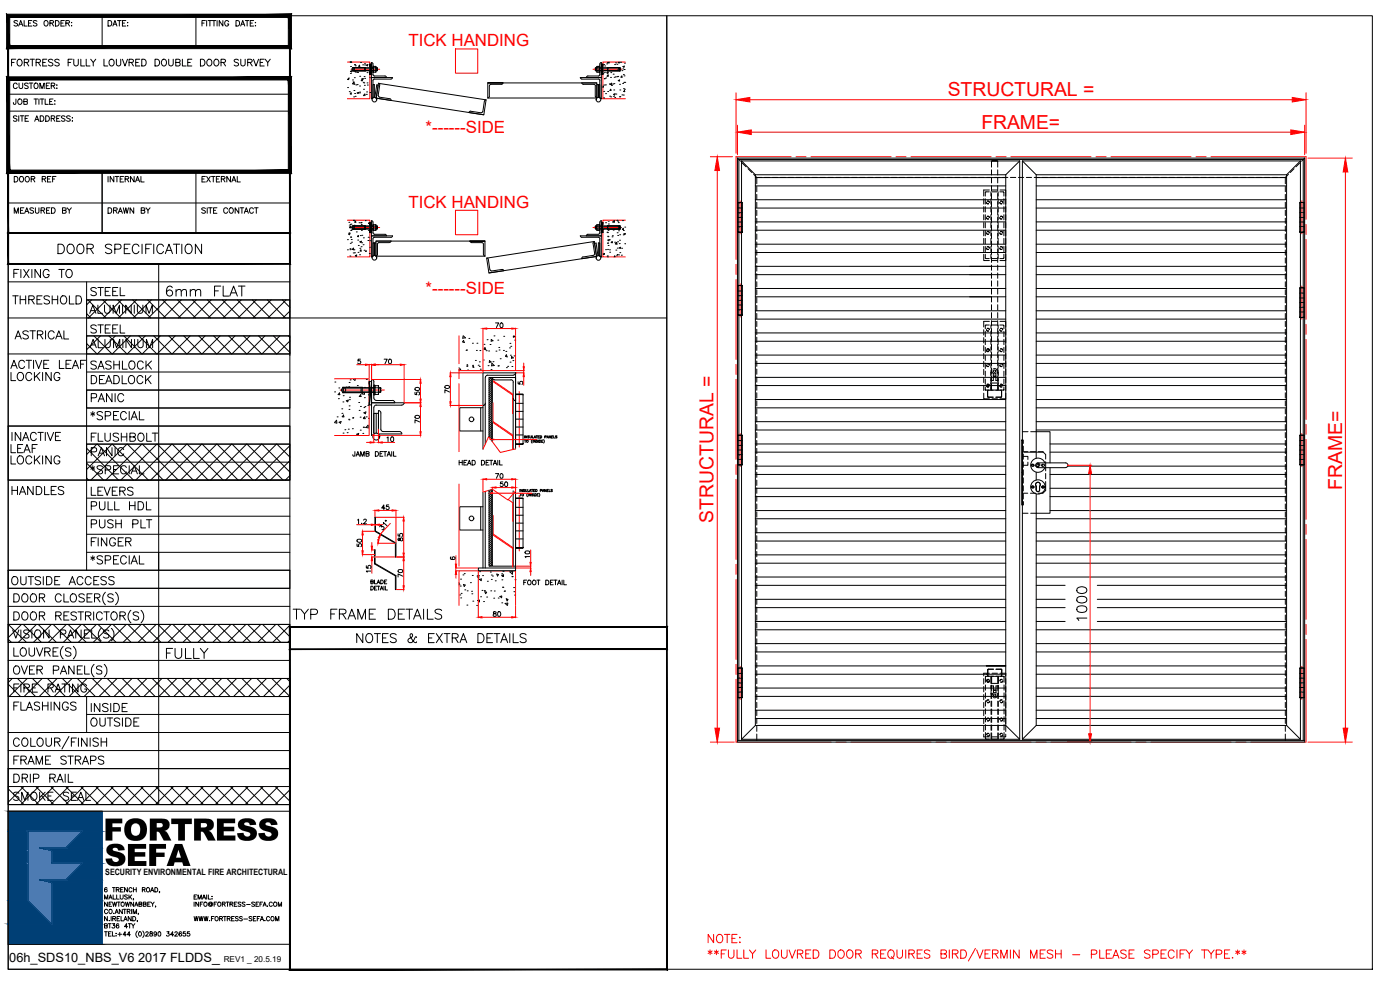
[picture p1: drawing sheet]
<svg xmlns="http://www.w3.org/2000/svg" width="420mm" height="297mm" viewBox="0 0 420 297" stroke-linecap="round" stroke-linejoin="round" font-family="sans-serif">
<defs><g id="words">
<g font-size="9.2">
<text x="31" y="252.2">FORTRESS</text>
<text x="31.4" y="259.8">SEFA</text>
</g>
<g font-size="6.2">
<text x="16.2" y="77.3">DOOR SPECIFICATION</text>
<text x="48.7" y="90">6mm FLAT</text>
<text x="26.1" y="127.4">*SPECIAL</text>
<text x="86.8" y="187">TYP FRAME DETAILS</text>
<text x="105.8" y="194">NOTES &amp; EXTRA DETAILS</text>
<text x="48.7" y="198.6">FULLY</text>
</g>
<g font-size="5.8" fill="#f00">
<text x="284.4" y="28.8">STRUCTURAL =</text>
<text x="294.5" y="38.6">FRAME=</text>
<text x="402.8" y="147" transform="rotate(-90 402.8 147)">FRAME=</text>
<text x="214.2" y="156.8" transform="rotate(-90 214.2 156.8)">STRUCTURAL =</text>
</g>
<g font-size="5.7">
<text x="2.8" y="84.7">FIXING TO</text>
<text x="26.1" y="90">STEEL</text>
<text x="2.5" y="92.4">THRESHOLD</text>
<text x="25.8" y="95.2">ALUMINIUM</text>
<text x="26.1" y="101.2">STEEL</text>
<text x="3.2" y="103">ASTRICAL</text>
<text x="25.8" y="105.5">ALUMINIUM</text>
<text x="2.1" y="111.8">ACTIVE LEAF</text>
<text x="2.1" y="115.4">LOCKING</text>
<text x="26.1" y="116.4">DEADLOCK</text>
<text x="26.1" y="121.7">PANIC</text>
<text x="2.1" y="137.2">LEAF</text>
<text x="2.5" y="133.3">INACTIVE</text>
<text x="26.1" y="133.7">FLUSHBOLT</text>
<text x="26.1" y="137.9">PANIC</text>
<text x="26.1" y="143.6">*SPECIAL</text>
<text x="2.5" y="149.6">HANDLES</text>
<text x="26.1" y="149.9">LEVERS</text>
<text x="26.1" y="154.2">PULL HDL</text>
<text x="26.1" y="165.1">FINGER</text>
<text x="26.1" y="170.4">*SPECIAL</text>
<text x="2.1" y="176.7">OUTSIDE ACCESS</text>
<text x="2.8" y="208.8">FIRE RATING</text>
<text x="2.8" y="214.5">FLASHINGS</text>
<text x="26.1" y="214.8">INSIDE</text>
<text x="26.1" y="219.1">OUTSIDE</text>
<text x="2.8" y="236">DRIP RAIL</text>
<text x="2.8" y="241.3">SMOKE SEAL</text>
</g>
<g font-size="5.3">
<text x="2.1" y="21.2">FORTRESS FULLY LOUVRED DOUBLE DOOR SURVEY</text>
<text x="26.1" y="111.8">SASHLOCK</text>
<text x="26.1" y="159.5">PUSH PLT</text>
<text x="2.8" y="230.4">FRAME STRAPS</text>
</g>
<g font-size="5.1" fill="#f00">
<text x="122.6" y="13.8">TICK HANDING</text>
<text x="127.7" y="39.9">*------SIDE</text>
<text x="122.6" y="62.3">TICK HANDING</text>
<text x="127.7" y="88.3">*------SIDE</text>
</g>
<text font-size="4.9" x="31" y="65.3">DRAWN BY</text>
<g font-size="4.4">
<text x="3.2" y="55.7">DOOR REF</text>
<text x="31" y="55.7">INTERNAL</text>
<text x="59.3" y="55.7">EXTERNAL</text>
</g>
<text font-size="3.8" x="2.8" y="288.6">06h_SDS10_NBS_V6 2017 FLDDS_</text>
<text font-size="2.6" x="31.6" y="262.6">SECURITY ENVIRONMENTAL FIRE ARCHITECTURAL</text>
<text font-size="2.4" x="67.1" y="288.6">REV1 _ 20.5.19</text>
</g></defs>
<!-- layer: Block_Brickwork -->
<g fill="none" stroke="#f00" stroke-width=".3">
<path d="M104.3 18.6h6.7v11h-6.7M187.7 18.6h-6.8v11h6.8M237.4 47h-16.5v30.8M238.9 47h3M243.4 47h24M268.9 47h3M273.4 47h24M298.9 47h3M303.4 47h24M328.9 47h3M333.4 47h24M358.9 47h3"/>
<path d="M363.4 47h28.6v18.8M104.3 66.1h6.7v11h-6.7M187.7 66.1h-6.8v11h6.8M220.9 79.3v3M392 71.8v24M392 67.3v3M220.9 83.8v24.1M392 97.3v3M100.4 113.7h10.4v17h-10.4M137.8 115.1v20.4M137.8 100.8v8.3M137.8 110.6v3"/>
<path d="M148 114.2l5.8 4v5.9M148 114.5l5.8 4M154.7 100.8v10.4h-16.9M220.9 113.8v24M220.9 109.3v3M392 101.8v24M148 126.5l5.8 4v4.2M148 120.9v5.9l5.8 4M154.7 134.7l-4.5 1-3.6-4.7-1.7 3.8M220.9 139.3v3.1M392 131.9v23.9M392 127.3v3"/>
<path d="M137.8 145.2v24.6M148 154.6v6l5.9 4M152.5 149.9l1.4 .9v5.6M154.7 147.3l-2.3 2.7-4.6-3.2-2.9 .8M220.9 143.8v24M392 157.3v3M148 160.2l5.9 4.1v5.9M220.9 173.8v24.1M220.9 169.3v3M392 161.8v24M137.8 181.6v-10.3h16.9v10.3M220.9 199.3v3"/>
<path d="M392 191.8v30.9h-16.6M392 187.4v3M220.9 203.8v18.9h28.5M250.9 222.7h3M255.4 222.7h24M280.9 222.7h3M285.4 222.7h24M310.9 222.7h3M315.4 222.7h24M340.9 222.7h3M345.4 222.7h24M370.9 222.7h3"/>
</g>
<!-- layer: ITEMS -->
<g fill="none" stroke="#000" stroke-width=".3">
<path d="M112.1 19.9l.7 .1v1.7l-.7-.1zM112.1 19.9v1.3M112.8 19.9v.4M179.2 19.9l.6 .1v1.7l-.7-.1zM179.2 19.9v1.7M179.8 19.9v1.8h.2v-1.9l-.2 .2M180 19.2v3.2M180.5 18.7v4.6h-4.6M180.5 18.7l-.5 .5M105.9 20.3l-.3 .5 .3 .5M105.9 20.3h3.7v1h-3.7M105.9 20.3v1"/>
<path d="M106 20.3v.9h3.4v-.9h3.8M106 20.3h3.4M106 20.3l.5 .5-.5 .4M106.3 21.2h5.6M106.3 20.4h3.1M109.6 20.4h2.3M109.6 21.2h2.3M111.5 29.6h.1M111.9 29.1l-.4 .5M111.9 21.3h.2M112.1 20l-.2-.2v1.9l.2-.1M112.1 21.2v.4"/>
<path d="M112.4 23.7h5l.4-.4h-6.3v6.3M112.4 29.2v-3.8h-.5v4M112.4 22.8l-.5-.4v-3.2l-.4-.5v4.6h4.5l-.5-.5h-3.1M112.4 23.7l-.5 .4v5.1M112.5 29.2l.6-3.7h.4l-.6 4M112.8 21.2v.4M112.8 20.3v.9M112.8 20.4h.5M112.8 21.2h.4M112.9 29.4l4.4 .7M113.2 20.3v.9zM113.3 21.2h-1.2"/>
<path d="M113.5 28.6l.4 .5M113.6 25l-.7 4.4M113.6 25l32.3 5-.7 4.4-32.3-5M113.6 25l.4 .5-.5 3.1M113.8 29.2l3.2 .4M117 29.6l.4 .5M140.7 33.8l4.5 .6M141.3 33.3l-.5 .4M145.9 30l-.5 .3-.6 3.3-.4 .2-3.1-.4M146.4 24.9v4.5h32.7v-4.5h-32.7h4.5M146.9 28.9l-.5 .5M146.9 25.8v3.1"/>
<path d="M151 24.9l-.5 .4h-3.2l-.4 .4M174.6 24.9h4.5M174.6 24.9l.5 .4h3.1M178.2 25.3l.5 .4M178.6 20.4l.2-.1v.9zM178.6 21.2h1.2M178.6 20.4h.5M178.6 25.8v3.1M178.7 28.9l.4 .5M178.8 20.3h3.7v.9h3.4v-.9M178.8 21.2h.3M179.1 29.4v-4h.5v3.8v-3.8h.4v4"/>
<path d="M179.6 23.7h-5l-.4-.4h6.3v6.3M179.6 22.8h-3.2l-.4 .4M179.6 23.7l.4 .4M179.8 21.3h.2M180 21.2h5.7M180 20.4h2.3M180 21.2h2.3M180 24.2v5M180 22.4l-.4 .4M180 29.1l.5 .5M180.5 29.6h.1M182.5 20.4h3.2"/>
<path d="M182.5 20.3h3.4M185.9 20.3l-.4 .5 .4 .4M186.1 20.3l.3 .5-.3 .5M186.1 20.3h-3.8v1h3.8M186.1 20.3v1M221.3 47.4h170.2v175.3h-170.2zM222.5 48.3h83.5M222.5 48.3v173.5M222.5 48.3l4.2 4.1M226.7 52.4h75.1M226.7 52.4v165.3M226.7 55.8h75.1"/>
<path d="M226.7 53.3h75.1M226.7 59.9h75.1M301.8 52.4v165.3M306 48.3v173.5M306 48.3l-4.2 4.1M306.8 48.3h83.5M306.8 48.3v173.5M306.8 48.3l4.2 4.1M311 52.4h75.1M311 52.4v85.1M311 55.8h75.1M311 53.3h75.1"/>
<path d="M311 59.9h75.1M386.1 52.4v165.3M390.3 48.3v173.5M390.3 48.3l-4.2 4.1M105.9 67.7l-.3 .6 .3 .5M105.9 67.7v1.1M105.9 67.7h3.7v1.1h-3.7M106 67.8v.9M106 67.8h7.2M106 68.7h7.2M106 67.8l.5 .4-.5 .5M106.3 68.6h3.1"/>
<path d="M106.3 67.9h3.1M109.4 67.8v.9M109.6 68.6h2.3M109.6 67.9h2.3M111.5 77.1h.1M111.5 66.2v4.6h4.5l-.5-.5h-3.1M111.5 66.2l.4 .4v3.2l.5 .5M111.9 76.6l-.4 .5M112.1 67.5l-.2-.2v1.9l.2-.2M112.1 67.4l.7 .1v1.6l-.7-.1zM112.1 67.4v1.7M112.4 71.2h5l.4-.4h-6.3v6.3"/>
<path d="M112.4 71.2l-.5 .4v5.1M112.8 67.4v.4M112.8 68.7v.4M112.8 67.8v.9M112.8 72.3h4.5l-.4 .5h-3.2l-.4 .2v3.4l-.5 .5v-4.1h-.4v3.9v-3.9h-.5v4.1M112.8 68.6h.5M112.8 67.9h.5M113.2 67.8v.9zM141 72.3h4.5h-32.7v4.6h32.7M141.1 72.3l.4 .5h3.1M144.6 72.8l.5 .5v3.1l.5 .4M145.5 72.3v4.6"/>
<path d="M146 77.4l.6 .4 .6 3.3 .4 .2 3.1-.5M146 77.5l32.4-5 .6 4.4-32.3 5zM175 77.1l-.4 .5M178 73l.4 3.3-.3 .3-3.1 .5M178.4 72.5l-.4 .5M178.6 67.9l.2-.1v.9zM178.6 68.6h.5M178.6 67.9h.5M178.8 67.8h7.1M178.8 68.7h7.1M179 76.9l-4.4 .7M179.2 67.4l.6 .1v1.6l-.7-.1z"/>
<path d="M179.2 67.4v1.7M179.5 76.7l-.6-3.8-.5 .1 .6 4M179.6 71.2h-5l-.4-.4h6.3v6.3M179.6 76.7v-3.8h.4v4M179.6 70.3h-3.2l-.4 .4M179.6 71.2l.4 .4M179.8 67.4v1.7M179.8 67.5l.2-.2v1.9l-.2-.2M180 66.7v3.1M180 71.7v5M180 68.6h2.3M180 67.9h2.3"/>
<path d="M180 69.8l-.4 .5M180 76.6l.5 .5M180.5 77.1h.1M180.5 66.2v4.6h-4.6M180.5 66.2l-.5 .4M182.5 68.6h3.2M182.5 67.9h3.2M182.5 67.8v.9M185.9 67.8v.9M185.9 67.8l-.4 .4 .4 .5M186.1 67.7l.3 .6-.3 .5M186.1 67.7v1.1"/>
<path d="M186.1 67.7h-3.8v1.1h3.8M221.5 69.5v-8.7h1.3v8.7M221.5 69.5h1.3v.2h-1.3zM221.5 60.8h1.3M221.5 65.2h1.3M221.5 66.6h1.3M221.5 68h1.3M221.5 63.8h1.3M221.5 62.4h1.3M226.7 62.4h75.1M226.7 69.1h75.1M226.7 66.6h75.1"/>
<path d="M226.7 73.3h75.1M226.7 75.8h75.1M226.7 79.9h75.1M311 75.8h75.1M311 79.9h75.1M311 62.4h75.1M311 69.1h75.1M311 66.6h75.1M311 73.3h75.1M390.1 69.5v-8.7h1.3v8.7M390.1 69.5h1.3v.2h-1.3zM390.1 60.8h1.3"/>
<path d="M390.1 65.2h1.3M390.1 66.6h1.3M390.1 68h1.3M390.1 63.8h1.3M390.1 62.4h1.3M150.7 80.8l.5 .4-4.5 .7M221.5 94.4v-8.7h1.3v8.7M221.5 94.4h1.3v.2h-1.3zM221.5 85.7h1.3M221.5 90.1h1.3M221.5 91.5h1.3M221.5 92.9h1.3"/>
<path d="M221.5 88.7h1.3M221.5 87.3h1.3M226.7 82.4h75.1M226.7 89.1h75.1M226.7 86.6h75.1M226.7 95.7h75.1M226.7 93.2h75.1M226.7 99.9h75.1M311 82.4h75.1M311 89.1h75.1M311 86.6h75.1M311 95.7h75.1"/>
<path d="M311 93.2h75.1M311 99.9h75.1M390.1 95.1v-8.7h1.3v8.7M390.1 95.1h1.3v.2h-1.3zM390.1 86.4h1.3M390.1 90.8h1.3M390.1 92.2h1.3M390.1 93.6h1.3M390.1 89.4h1.3M390.1 88h1.3M102.9 116.2l-.5 .8 .5 .8M102.9 116.2h5.8v1.6h-5.8"/>
<path d="M102.9 116.2v1.6M103 116.3h5.4v1.4h-5.4zM103.1 116.3a.7 .7 0 0 1 .7 .7 .7 .7 0 0 1-.7 .7M103.5 117.6h4.9M103.5 116.4h4.9M108.4 117.7h.3M108.4 116.4h.3M108.7 117.6h3.5M108.7 116.4h3.5M108.7 117.7h3.5M110.8 114.5v7h.7v-7h-.7l.7 7M111.5 114.5l-.7 7"/>
<path d="M112.2 114.6v4.9M112.2 117.8h.3M112.2 114.6l-.2-.5-.5-.2v6.9h7M112.2 119.4l.2 .5 .5 .2M112.5 115.9v-.3h-.3v2.9h.3v-.3M112.5 116.3h-3.8M112.6 116.4h.9v1.3h-.9zM112.6 117.7v.6M112.6 115.7v.6M113.5 115.7v2.6M113.5 115.7l-1 .2v2.3l1 .1M113.5 115.7v.6"/>
<path d="M113.5 117.7v.6M113.6 117.6h.7M113.6 116.4h.7M113.6 116.3h.5M113.6 117.7h.5M114.1 116.3l.2 .1v1.2l-.2 .1zM145.6 113.3v20M146.3 112.6h7.7M146.4 112.6l-.5 .2-.2 .4M147.6 113.9l.1 18.6M147.7 113.3h7v7M147.7 113.2l.2 .5 .5 .2 4.9 .1a.64 .64 0 0 1 .8 .6l-.1 20.3"/>
<path d="M154.1 119.6l.2 .5 .4 .2M154.7 111.9l-.2 .4-.5 .3M154.7 111.9h.1M154.7 118.5l2.3-.1v14.6M154.7 118.4v-.2h2.3v.2M154.7 111.9v22.8M154.7 111.9h-9.8v22.9M226.7 102.4h75.1M226.7 109h75.1M226.7 106.5h75.1M226.7 115.7h75.1M226.7 113.2h75.1"/>
<path d="M226.7 119.9h75.1M311 102.4h75.1M311 109h75.1M311 106.5h75.1M311 115.7h75.1M311 113.2h75.1M311 119.9h75.1M111.5 130.6h.1M112.2 122.2v7.7M112.2 129.9l-.2 .5-.5 .2M112.9 129.9v-5.9h-.7v6.2M112.9 124h.7v6.2"/>
<path d="M112.9 120.2h4.9M114.3 128.8l.2 .5 .5 .2M114.3 128.8v-4.9a.64 .64 0 0 0-.7-.7v7h7a.64 .64 0 0 0-.7-.7h-4.9M117.8 120.1l.5 .2 .2 .5M121.3 120.8h-9.8v9.8M121.3 120.8l-.2 .5-.5 .2-7.9 .1-.5 .6M144.3 122.3v7M144.9 121.7h.1M144.9 122.3h-6.9v7h6.9M145.7 121l-.2 .4-.5 .3M146.8 131.1v-17.8h.8v19M154.7 133h2.3v.3h-2.3z"/>
<path d="M154.7 125.8h2.3M154.7 128.1h2.3M154.7 130.5h2.3M154.7 123.4h2.3M154.7 121h2.3M221.5 139.3v-8.7h1.3v8.7M221.5 139.3h1.3v.2h-1.3zM221.5 130.6h1.3M221.5 135h1.3M221.5 136.4h1.3M221.5 137.8h1.3M221.5 133.6h1.3"/>
<path d="M221.5 132.2h1.3M226.7 122.4h75.1M226.7 129h75.1M226.7 126.5h75.1M226.7 135.7h75.1M226.7 133.2h75.1M226.7 139.9h75.1M306.7 132h.1v19.5h-.1zM307.3 135.7h5.8M311 129h75.1M311 129.5h4.1v9.4M311 122.4h75.1"/>
<path d="M311 126.5h75.1M311 139.1l.5-.2h8.3a.72 .72 0 0 1 .7 .7 .72 .72 0 0 1-.7 .7h-8.3l-.6-.4zM313.6 138.9a2.18 2.18 0 0 0-3.4-1.1 2.18 2.18 0 0 0 0 3.5 2.18 2.18 0 0 0 3.4-1M315.1 135.7h71M315.1 133.2h71M320.5 139.9h65.6M390.1 139.3v-8.7h1.3v8.7M390.1 139.3h1.3v.2h-1.3zM390.1 130.6h1.3M390.1 135h1.3M390.1 136.4h1.3M390.1 137.8h1.3"/>
<path d="M390.1 133.6h1.3M390.1 132.2h1.3M144.3 152v7M144.9 152h-6.9v7h6.9M144.9 147.6v22.8M145.6 147.4v23M147.6 146.9v23h-.8v-22.8M147.7 146.8v23.1h7M154 147.3v22.6M154.7 147.3v24h-11.1v-.9h11.1M154.7 149.7l2.3-.2v14.7M154.7 149.5h2.3"/>
<path d="M154.7 157h2.3M154.7 159.3h2.3M154.7 154.6h2.3M154.7 152.2h2.3M226.7 142.4h75.1M226.7 149h75.1M226.7 146.5h75.1M226.7 155.6h75.1M226.7 153.2h75.1M226.7 159.8h75.1M306.7 141.8h.1M311 145.9v1.1a.49 .49 0 0 0 .5 .5 .49 .49 0 0 0 .5-.5v-1.1"/>
<path d="M311 141.7v2.3M311 148.2v69.5M311 155.6h75.1M311 159.8h75.1M311 145.9a.7 .7 0 0 1 0-1 .7 .7 0 0 1 1 0 .7 .7 0 0 1 0 1M315.1 142.4h71M315.1 149h71M315.1 146.5h71M315.1 153.2h71M315.1 140.3v13.7h-4.1M147.6 168.7h.1M154.7 164.2h2.3v.3h-2.3z"/>
<path d="M154.7 161.7h2.3M226.7 162.3h75.1M226.7 169h75.1M226.7 166.5h75.1M226.7 175.6h75.1M226.7 173.1h75.1M226.7 179.8h75.1M311 162.3h75.1M311 169h75.1M311 166.5h75.1M311 175.6h8.7M311 173.1h75.1"/>
<path d="M311 179.8h8.7M329.3 175.6h56.8M329.3 179.8h56.8M226.7 199.8h75.1h-5.8M226.7 182.3h75.1M226.7 189h75.1M226.7 186.5h75.1M226.7 195.6h75.1M226.7 193.1h75.1M311 182.3h8.7M311 189h75.1M311 186.5h8.7"/>
<path d="M311 195.6h75.1M311 193.1h75.1M311 199.8h75.1M329.3 182.3h56.8M329.3 186.5h56.8M221.5 209.2v-8.7h1.3v8.7M221.5 209.2h1.3v.2h-1.3zM221.5 200.5h1.3M221.5 204.9h1.3M221.5 206.3h1.3M221.5 207.7h1.3M221.5 203.5h1.3"/>
<path d="M221.5 202h1.3M226.7 208.9h75.1M226.7 206.4h75.1M226.7 215.6h75.1M226.7 213.1h75.1M226.7 202.3h75.1M311 202.3h75.1M311 208.9h75.1M311 206.4h75.1M311 215.6h75.1M311 213.1h75.1M390.1 209.2v-8.7h1.3v8.7"/>
<path d="M390.1 209.2h1.3v.2h-1.3zM390.1 200.5h1.3M390.1 204.9h1.3M390.1 206.3h1.3M390.1 207.7h1.3M390.1 203.5h1.3M390.1 202h1.3M221.3 222.2h170.2M221.7 222.2v-174.3h169.4v174.3M222.5 221.8l4.2-4.1h75.1l4.2 4.1M222.5 221.8h83.5M306.8 221.8l4.2-4.1h75.1l4.2 4.1"/>
<path d="M306.8 221.8h83.5"/>
<circle cx="112.4" cy="29.9" r=".7"/>
<circle cx="179.6" cy="29.9" r=".7"/>
<circle cx="112.4" cy="77.3" r=".7"/>
<circle cx="179.6" cy="77.4" r=".7"/>
<circle cx="112.9" cy="131" r="1.04"/>
<circle cx="141.5" cy="125.8" r=".7"/>
<circle cx="309.9" cy="139.6" r=".28"/>
<circle cx="141.5" cy="155.5" r=".7"/>
<circle cx="309.9" cy="146.1" r=".28"/>
<circle cx="311.5" cy="146.1" r="2.16"/>
<circle cx="313.1" cy="146.1" r=".28"/>
</g>
<!-- layer: Hidden -->
<g fill="none" stroke="#000" stroke-width=".3">
<path d="M221.3 47.4l.9 1M222.8 49l1.1 1.1M224.5 50.6l1.1 1.2M226.2 52.3l.9 .9M227.1 53.2v1.9M227.1 56v1.5M227.1 58.3v1.6M227.1 53.2h1.5M229.4 53.2h1.6M231.8 53.2h1.6M234.2 53.2h1.6M236.6 53.2h1.6"/>
<path d="M238.9 53.2h1.6M241.3 53.2h1.6M243.7 53.2h1.6M246.1 53.2h1.6M248.5 53.2h1.6M250.9 53.2h1.5M253.2 53.2h1.6M255.6 53.2h1.6M258 53.2h1.6M260.4 53.2h1.6M262.8 53.2h1.5M265.1 53.2h1.6"/>
<path d="M267.5 53.2h1.6M269.9 53.2h1.6M272.3 53.2h1.6M274.7 53.2h1.6M277 53.2h1.6M279.4 53.2h1.6M281.8 53.2h1.6M284.2 53.2h1.6M286.6 53.2h1.6M289 53.2h1.5M291.3 53.2h1.6M293.7 53.2h1.6"/>
<path d="M295.2 59.6v1.6M295.7 59.6v1.6M296.1 53.2h1.6M296.9 57.6l-1.2 .1v1.1M296.9 57h-1.7v1.8M297.4 57.6v1.2M297.4 59.6v1.6M297.6 48.4l.2-.2h1.4l.2 .2M297.6 51v1.5M297.6 53.3v1.6M297.6 55.7v1.6M297.6 58.1v1.6"/>
<path d="M297.7 57.6h1.6M297.7 57h1.6M298.5 53.2h1.6M299.4 48.4h-1.8v1.8M299.4 48.4v1.8M299.4 51v1.5M299.4 53.3v1.6M299.4 55.7v1.6M299.4 58.1v1.6M299.6 57.6v1.2M299.6 59.6v1.6M300.1 57.6h1.1l.1 1.2"/>
<path d="M300.1 57h1.7v1.8M300.9 53.2h1.6M301.3 59.6v1.6M301.8 59.6v1.6M303.2 53.2h1.6M305.6 53.2h1.6M308 53.2h1.6M310.4 53.2h1.6M312.8 53.2h1.6M315.2 53.2h1.5M317.5 53.2h1.6M319.9 53.2h1.6"/>
<path d="M322.3 53.2h1.6M324.7 53.2h1.6M327.1 53.2h1.5M329.4 53.2h1.6M331.8 53.2h1.6M334.2 53.2h1.6M336.6 53.2h1.6M339 53.2h1.6M341.3 53.2h1.6M343.7 53.2h1.6M346.1 53.2h1.6M348.5 53.2h1.6"/>
<path d="M350.9 53.2h1.6M353.3 53.2h1.5M355.6 53.2h1.7M358 53.2h1.6M360.4 53.2h1.6M362.8 53.2h1.6M365.2 53.2h1.6M367.5 53.2h1.6M370 53.2h1.5M372.3 53.2h1.6M374.7 53.2h1.6M377.1 53.2h1.6"/>
<path d="M379.5 53.2h1.5M381.8 53.2h1.6M384.2 53.2h1.5M385.7 53.2v1.9M385.7 56v1.5M385.7 58.3v1.6M386.7 52.3l-1 .9M388.4 50.6l-1.2 1.2M390 49l-1.1 1.1M391.5 47.4l-.9 1M227.1 60.7v1.6M227.1 63.1v1.6"/>
<path d="M227.1 65.5v1.5M227.1 67.8v1.6M227.1 70.2v1.6M227.1 72.6v1.6M227.1 75v1.6M227.1 77.4v1.5M227.1 79.7v1.7M295.2 76.3v1.9h1.7M295.2 62v1.6M295.2 64.4v1.6M295.2 66.8v1.6M295.2 69.2v1.6"/>
<path d="M295.2 71.5v1.6M295.2 73.9v1.6M295.7 76.3v1.2l1.2 .1M295.7 62v1.6M295.7 64.4v1.6M295.7 66.8v1.6M295.7 69.2v1.6M295.7 71.5v1.6M295.7 73.9v1.6M296.2 64.9l.6 .1 .2 .3M296.2 60.4h.6l.2 .3M296.2 69.5h.6l.2 .4"/>
<path d="M296.2 74l.6 .1 .2 .4M296.3 65l.4-.1 .2 .4M296.3 60.4h.4l.2 .3M296.3 69.5h.4l.2 .4M296.3 74.1h.4l.2 .4M296.7 65.6h-.4l-.3-.3 .2 .4h.5M296.7 61.1h-.4l-.3-.4 .2 .4h.5M296.7 70.2h-.4l-.3-.3 .2 .4h.5M296.7 74.8h-.4l-.3-.3 .2 .3h.5M297.4 62v1.6M297.4 64.4v1.6M297.4 66.8v1.6"/>
<path d="M297.4 69.2v1.6M297.4 71.5v1.6M297.4 73.9v1.6M297.4 76.3v1.3M297.6 60.5v1.5M297.6 62.9v1.5M297.6 65.2v1.6M297.6 67.6v1.6M297.6 70v1.6M297.6 72.4v1.5M297.6 74.7v1.7M297.6 77.2v1.5"/>
<path d="M297.6 79.5v1.6M297.7 77.6h1.6M297.7 78.2h1.6M299.4 60.5v1.5M299.4 62.9v1.5M299.4 65.2v1.6M299.4 67.6v1.6M299.4 70v1.6M299.4 72.4v1.5M299.4 74.7v1.7M299.4 77.2v1.5M299.4 79.5v1.6"/>
<path d="M299.6 62v1.6M299.6 64.4v1.6M299.6 66.8v1.6M299.6 69.2v1.6M299.6 71.5v1.6M299.6 73.9v1.6M299.6 76.3v1.3M300 60.7l.3 .5 .4-.1M300 65.3l.3 .4h.4l-.4-.1-.2-.3M300 69.9l.3 .4h.4l-.4-.1-.2-.3M300 74.5l.3 .4 .4-.1h-.4l-.2-.3M300.1 60.7l.2 .4h.4"/>
<path d="M300.2 60.4h.5l.2 .3M300.2 64.9l.6 .1 .1 .3M300.2 69.5h.6l.1 .4M300.2 74l.6 .1 .1 .4M300.3 60.4h.4l.2 .3M300.3 65l.4-.1 .2 .4M300.3 69.5h.4l.2 .4M300.3 74.1h.4l.2 .4M301.3 76.3l-.1 1.2-1.1 .1M301.3 62v1.6M301.3 64.4v1.6M301.3 66.8v1.6"/>
<path d="M301.3 69.2v1.6M301.3 71.5v1.6M301.3 73.9v1.6M301.8 76.3v1.9h-1.7M301.8 62v1.6M301.8 64.4v1.6M301.8 66.8v1.6M301.8 69.2v1.6M301.8 71.5v1.6M301.8 73.9v1.6M385.7 60.7v1.6M385.7 63.1v1.6"/>
<path d="M385.7 65.5v1.5M385.7 67.8v1.6M385.7 70.2v1.6M385.7 72.6v1.6M385.7 75v1.6M385.7 77.4v1.5M385.7 79.7v1.7M227.1 82.1v1.6M227.1 84.5v1.6M227.1 86.9v1.6M227.1 89.3v1.6M227.1 91.6v1.6"/>
<path d="M227.1 94.1v1.5M227.1 96.4v1.6M227.1 98.8v1.6M295.2 98.9v1.6M295.7 99.4v1.6M296.2 98.5l.6 .1 .2 .3M296.3 98.6h.4l.2 .3M296.7 99.3h-.3l-.4-.4 .2 .4h.5M296.9 97.5h-1.1l-.1 1.1M296.9 96.4h-1.7v1.7M297.4 97.5v1M297.4 99.3v1.6"/>
<path d="M297.6 81.9v1.6M297.6 84.3v1.6M297.6 86.7v1.6M297.6 89.1v1.5M297.6 91.4v1.6M297.6 93.8v1.6M297.6 96.2v1.6M297.6 98.6v1.5M297.7 97.5h1.6M297.7 96.4h1.6M299.4 81.9v1.6M299.4 84.3v1.6"/>
<path d="M299.4 86.7v1.6M299.4 89.1v1.5M299.4 91.4v1.6M299.4 93.8v1.6M299.4 96.2v1.6M299.4 98.6v1.5M299.6 97.5v1M299.6 99.3v1.6M300 98.9l.3 .5 .4-.1M300.1 97.5l1.1 .1 .1 1M300.1 98.9l.2 .4h.4M300.1 96.4h1.7v1.7"/>
<path d="M300.2 98.5l.6 .1 .1 .3M300.3 98.6h.4l.2 .3M301.3 99.4v1.6M301.8 98.9v1.6M385.7 82.1v1.6M385.7 84.5v1.6M385.7 86.9v1.6M385.7 89.3v1.6M385.7 91.6v1.6M385.7 94.1v1.5M385.7 96.4v1.6M385.7 98.8v1.6"/>
<path d="M227.1 101.2v1.6M227.1 103.6v1.5M227.1 105.9v1.7M227.1 108.3v1.6M227.1 110.7v1.6M227.1 113.1v1.6M227.1 115.5v1.6M227.1 117.8v1.7M295.2 118v1.7h1.7M295.2 101.3v1.6M295.2 103.7v1.6M295.2 106.1v1.5"/>
<path d="M295.2 108.4v1.7M295.2 110.8v1.6M295.2 113.2v1.6M295.2 115.6v1.6M295.7 116.8l.2 .2M295.7 116.1v.9h5.6v-.9M295.7 101.8v1.6M295.7 104.2v1.6M295.7 106.6v1.5M295.7 109v1.6M295.7 111.4v1.5M295.7 113.7v1.6"/>
<path d="M296.2 115.3l.6 .1 .2 .3M296.2 109.2h.6l.2 .3M296.2 104.7l.6 .1 .2 .3M296.3 115.3h.4l.2 .4M296.3 109.2h.4l.2 .3M296.3 104.7h.4l.2 .4M296.4 117v2.1l1.7 .1M296.6 117.1l-.2 .1v1.9l1.7 .1M296.7 116l-.3 .1-.4-.4 .2 .4h.5M296.7 109.9h-.4l-.3-.4 .2 .5 .5-.1M296.7 105.4h-.4l-.3-.3 .2 .4h.5M297.4 101.7v1.6"/>
<path d="M297.4 104.1v1.6M297.4 106.5v1.6M297.4 108.9v1.5M297.4 111.2v1.6M297.4 113.4v3.6M297.4 111h.4M297.4 111.7h.4M297.4 114.9h2.2M297.6 101v1.6M297.6 103.3v1.6M297.6 105.7v1.6M297.6 108.1v1.6"/>
<path d="M297.6 110.5v1.6M297.6 112.8v1.7M297.6 115.3v1.7M297.7 111.4l.2 .5 .3 .2 .7-.1v2.2h.7M297.7 119.7h1.6M298.1 110.7l.1-.1a.73 .73 0 0 1 1.1 .8M298.1 112v2.2h-.7M298.1 112.8h.8M298.1 113h.8M299.2 111h.4M299.2 111.7h.4M299.4 101v1.6"/>
<path d="M299.4 103.3v1.6M299.4 105.7v1.6M299.4 108.1v1.6M299.4 110.5v1.6M299.4 112.8v1.7M299.4 115.3v1.7M299.6 101.7v1.6M299.6 104.1v1.6M299.6 106.5v1.6M299.6 108.9v1.5M299.6 111.2v1.6M299.6 113.4v3.6"/>
<path d="M300 109.5l.3 .5 .4-.1h-.4l-.2-.4M300 115.7l.3 .4h.4M300 105.1l.3 .4h.4M300.1 115.7l.2 .3h.4M300.1 105.1l.2 .3h.4M300.2 109.2h.5l.2 .3M300.2 104.7l.6 .1 .1 .3M300.3 109.2h.4l.2 .3M300.3 104.7h.4l.2 .4M300.4 117.1l.2 .1v1.8l-1.7 .2M300.6 117v2.1l-1.7 .1M300.9 115.7l-.2-.4h-.5l.6 .1 .1 .3"/>
<path d="M301.3 116.8l-.2 .2M301.3 101.8v1.6M301.3 104.2v1.6M301.3 106.6v1.5M301.3 109v1.6M301.3 111.4v1.5M301.3 113.7v1.6M301.8 118v1.7h-1.7M301.8 101.3v1.6M301.8 103.7v1.6M301.8 106.1v1.5M301.8 108.4v1.7"/>
<path d="M301.8 110.8v1.6M301.8 113.2v1.6M301.8 115.6v1.6M385.7 101.2v1.6M385.7 103.6v1.5M385.7 105.9v1.7M385.7 108.3v1.6M385.7 110.7v1.6M385.7 113.1v1.6M385.7 115.5v1.6M385.7 117.8v1.7M227.1 120.3v1.5"/>
<path d="M227.1 122.6v1.6M227.1 125v1.6M227.1 127.4v1.6M227.1 129.8v1.5M227.1 132.2v1.5M227.1 134.5v1.6M227.1 136.9v1.6M227.1 139.3v1.6M306.8 129.5h1.7M306.9 133v-1h.2v1M306.9 133.8v1.6M306.9 136.2v1.6"/>
<path d="M306.9 138.6v1.6M307.1 136.9h1.4v1M307.1 133.8v1.6M307.1 136.2v1.6M307.1 138.6v1.6M307.1 135.5h1.3M308.5 138.7v.9h-1.4M309.2 135.5h1.6M309.3 129.5h1.7M310.9 139.6l.3 .6h.6M311.1 139.3h.7v.6h-.7zM311.2 139.1h.6l.3 .5"/>
<path d="M311.6 135.5h1.4l.8 .9v1.3M312.9 139.3a.3 .3 0 0 0-.3 .3 .3 .3 0 0 0 .3 .3M313.8 138.5v2.8M385.7 120.3v1.5M385.7 122.6v1.6M385.7 125v1.6M385.7 127.4v1.6M385.7 129.8v1.5M385.7 132.2v1.5M385.7 134.5v1.6M385.7 136.9v1.6M385.7 139.3v1.6"/>
<path d="M227.1 141.7v1.5M227.1 144v1.7M227.1 146.4v1.6M227.1 148.8v1.6M227.1 151.2v1.6M227.1 153.6v1.6M227.1 155.9v1.7M227.1 158.4v1.5M306.8 154h1.7M306.9 150.5v1h.2v-1M306.9 141v1.6M306.9 143.4v1.5"/>
<path d="M306.9 145.7v1.6M306.9 148.1v1.6M307.1 141v1.6M307.1 143.4v1.5M307.1 145.7v1.6M307.1 148.1v1.6M307.1 148h1.3M309.2 148h1.6M309.3 154h1.7M311 145.9a.7 .7 0 0 1 0-1 .7 .7 0 0 1 1 0 .7 .7 0 0 1 0 1M312.9 145.8a.3 .3 0 0 0-.3 .3 .3 .3 0 0 0 .3 .3M313.8 144.5v2.7l-.8 .8h-1.4"/>
<path d="M313.8 142.1v1.6M385.7 141.7v1.5M385.7 144v1.7M385.7 146.4v1.6M385.7 148.8v1.6M385.7 151.2v1.6M385.7 153.6v1.6M385.7 155.9v1.7M385.7 158.4v1.5M227.1 160.7v1.6M227.1 163.1v1.6M227.1 165.5v1.6"/>
<path d="M227.1 167.9v1.5M227.1 170.3v1.5M227.1 172.6v1.6M227.1 175v1.6M227.1 177.4v1.6M227.1 179.8v1.5M385.7 160.7v1.6M385.7 163.1v1.6M385.7 165.5v1.6M385.7 167.9v1.5M385.7 170.3v1.5M385.7 172.6v1.6"/>
<path d="M385.7 175v1.6M385.7 177.4v1.6M385.7 179.8v1.5M227.1 182.1v1.7M227.1 184.5v1.6M227.1 186.9v1.6M227.1 189.3v1.6M227.1 191.7v1.6M227.1 194v1.7M227.1 196.5v1.5M227.1 198.8v1.6M385.7 182.1v1.7"/>
<path d="M385.7 184.5v1.6M385.7 186.9v1.6M385.7 189.3v1.6M385.7 191.7v1.6M385.7 194v1.7M385.7 196.5v1.5M385.7 198.8v1.6M227.1 201.2v1.6M227.1 203.6v1.6M227.1 206v1.5M227.1 208.4v1.5M227.1 210.7v1.6"/>
<path d="M227.1 213.1v1.6M227.1 215.5v1.6M227.1 217.9v1.5M295.2 203.6v1.6M295.2 206v1.6M295.2 208.4v1.6M295.2 210.8v1.5M295.2 213.1v1.6M295.2 215.5v1.6M295.2 217.9v1.6M295.7 219.8l.1 1.9 1.1 .1M295.7 205.5v1.6"/>
<path d="M295.7 207.9v1.6M295.7 210.3v1.6M295.7 212.7v1.5M295.7 215v1.6M295.7 217.4v1.6M296 202.9l-.3 .2M296.5 202.7v.2h1.7M296.5 201l-.1 1.9M296.8 215.5h-.5l-.2 .4M296.8 215.5h-.5l-.1 .4M296.8 203.9h-.5l-.2 .4M296.8 210h-.5l-.2 .4"/>
<path d="M296.8 203.9h-.5l-.1 .4M296.8 210.1h-.5l-.1 .3M296.9 215.9l-.1 .3h-.5M296.9 204.3l-.1 .3h-.5M296.9 210.4l-.1 .4h-.5M296.9 202.9h-1.2v1.8M296.9 202h-1.7v.8M297 215.9l-.2 .3-.5 .1M297 204.3l-.2 .3-.5 .1M297 210.4l-.2 .4h-.5M297.4 202.9v2.1h2.2v-2.1M297.4 205.6v1.6"/>
<path d="M297.4 207.4v2.2M297.4 210.4v1.5M297.4 212.8v1.6M297.4 215.1v1.6M297.4 217.5v1.6M297.4 219.9v1.9M297.4 205.8h.8v2.1M297.4 208.9h.5M297.4 208.2h.5M297.6 202.9v1.9M297.6 205.6v1.6M297.6 208v1.6"/>
<path d="M297.6 210.4v1.5M297.6 212.8v1.6M297.6 215.1v1.6M297.6 217.5v1.6M297.6 219.9v1.9M297.7 202.9h1.6M297.7 202h1.6M298.2 200.8h-1.6l-.1 .2M298.2 200.8h-1.6l-.2 .2M298.2 207.2h.7M298.2 207h.7M298.9 200.8h1.6l.1 .2"/>
<path d="M298.9 200.8h1.6l.2 .2M299.2 208.9h.4M299.2 208.2h.4M299.3 208.6a.81 .81 0 0 1-1.1 .7M299.5 202.9v1.9M299.5 205.6v1.6M299.5 208v1.6M299.5 210.4v1.5M299.5 212.8v1.6M299.5 215.1v1.6M299.5 217.5v1.6M299.5 219.9v1.9"/>
<path d="M299.6 205.8h-.7v2.1l-.2-.1a.79 .79 0 0 0-1 .8M299.6 205.6v1.6M299.6 207.4v2.2M299.6 210.4v1.5M299.6 212.8v1.6M299.6 215.1v1.6M299.6 217.5v1.6M299.6 219.9v1.9M300.1 202.9h1.2v1.8M300.1 202h1.7v.8M300.6 202.7l-.1 .2h-1.6M300.6 201l.1 1.9"/>
<path d="M300.7 215.5h-.4l-.2 .4M300.7 210l-.5 .1-.1 .3M300.7 210.1l-.3-.1-.3 .4M300.7 203.9h-.5l-.1 .4M300.7 203.9h-.3l-.3 .4M300.9 215.9l-.2 .3-.4 .1h.4l.3-.4M300.9 210.4l-.2 .4h-.4M300.9 204.3l-.2 .3h-.4M301 210.4l-.3 .4h-.4M301 204.3l-.3 .4h-.4M301.1 202.9l.2 .2M301.3 219.8v1.9l-1.2 .1"/>
<path d="M301.3 205.5v1.6M301.3 207.9v1.6M301.3 210.3v1.6M301.3 212.7v1.5M301.3 215v1.6M301.3 217.4v1.6M301.8 203.6v1.6M301.8 206v1.6M301.8 208.4v1.6M301.8 210.8v1.5M301.8 213.1v1.6M301.8 215.5v1.6"/>
<path d="M301.8 217.9v1.6M385.7 201.2v1.6M385.7 203.6v1.6M385.7 206v1.5M385.7 208.4v1.5M385.7 210.7v1.6M385.7 213.1v1.6M385.7 215.5v1.6M385.7 217.9v1.5M227.1 220.2v2M295.2 220.3v.8h1.7M296.8 220.1l-.5-.1-.2 .5"/>
<path d="M296.8 220.1h-.5l-.1 .4M296.9 220.5l-.1 .3h-.5M297 220.5l-.2 .3h-.5M297.7 221.8h1.6M297.7 221.1h1.6M300.7 220.1l-.3-.1-.3 .5M300.7 220.1h-.3l-.3 .4M300.9 220.5l-.2 .3h-.4l.4 .1 .3-.4M301.8 220.3v.8h-1.7M385.7 220.2v2"/>
<circle cx="296.5" cy="115.7" r=".38"/>
<circle cx="296.5" cy="105.1" r=".38"/>
<circle cx="298.5" cy="111.4" r=".35"/>
<circle cx="309.9" cy="139.6" r=".4"/>
<circle cx="313" cy="139.6" r=".39"/>
<circle cx="309.9" cy="146.1" r=".38"/>
<circle cx="313" cy="146.1" r=".39"/>
<circle cx="296.5" cy="204.3" r=".37"/>
<circle cx="298.5" cy="208.6" r=".35"/>
</g>
<!-- layer: Centerlines -->
<g fill="none" stroke="#f00" stroke-width=".3">
<path d="M105.4 20.8h8.6M178 20.8h8.6M105.4 68.3h8.6M178 68.3h8.6M222.1 60.3v9.9M390.7 60.3v9.9M222.1 85.2v9.9M390.7 85.8v9.9M102.1 117h13.3M155.8 117.5v16.6M222.1 130.1v9.9M390.7 130.1v9.9"/>
<path d="M155.8 148.6v16.7M222.1 199.9v9.9M390.7 199.9v9.9"/>
</g>
<!-- layer: DIM -->
<g fill="none" stroke="#f00" stroke-width=".3">
<path d="M144.9 98.5v13.2M146 98.6h7.6M154.7 98.5v2.1M107.1 109.4h2.6M110.8 109.3v4.2M111.5 109.3v4.4M111.7 113.9h14.7M112.6 109.4h7.5M121.3 109.3v11.4M126.2 115v4.7M135 111.9h9.8M135.2 113v7.6"/>
<path d="M154.9 111.2h2.4M154.9 111.9h2.4M157.2 109v1.1M157.2 113v2.6M110 132.7h1.1M111.7 130.6h14.7M112.2 130.1v2.8M113.6 128.7v4.2M114.7 132.7h3.7M121.5 120.8h4.9M126.2 122v7.5M135 121.7h9.8"/>
<path d="M148.2 131.9h12.8M320.4 139.6h7.3M107 157.4h4.4M108.7 159.4h3.7M112.5 153v2.1M112.5 157.4v.2M112.7 157.4v.2M112.9 155.2h8.4M113.7 153.1h4M113.8 157.4h1.1M114.9 159.5l-.7 .9M117.1 157l-2.2 2.5"/>
<path d="M118.8 153v9.8M121.2 156.3v9.7M144.9 143.7v3.8M146 143.8h7.6M147.7 146.1v.6M147.8 148h11.9M148.8 146.3h4.8M154.7 143.7v3.4M327.2 142.1v78.1M108.7 166.4h3.7M108.8 160.5v4.8M111.5 167.1h7"/>
<path d="M111.5 165h.9M111.6 162.8v1.1M111.6 168.2v3.8M113.3 163h5.1M113.8 161.4l-.2 .5M118.5 163h.2M119 167.1h2.3M119 176.9h2.3M121.2 168.2v7.6M136.7 170.4h6.7M136.7 171.3h.9M136.8 166.7v2.6"/>
<path d="M136.8 172.4v1.1M143.6 171.4v14M154.9 170.4h4.5M154.9 169.9h4.5M159.3 165v3.7M159.3 171.5v1.2M144.7 185.2h8.9M154.7 181.8v3.6M320.4 222.7h7.3"/>
</g>
<g fill="#f00" stroke="#f00" stroke-width=".3">
<path d="M327.2 139.6l.4 2.5h-.9z"/>
<path d="M326.7 220.2h.9l-.4 2.5z"/>
<path d="M153.6 185l1.1 .2-1.1 .2z"/>
<path d="M143.6 185.2l1.1-.2v.4z"/>
<path d="M159.3 170.4l.1 1.1h-.4z"/>
<path d="M159 168.7h.4l-.1 1.2z"/>
<path d="M153.6 143.6l1.1 .2-1.1 .2z"/>
<path d="M144.9 143.8l1.1-.2v.4z"/>
<path d="M153.6 146.1l1.1 .2-1.1 .2z"/>
<path d="M147.7 146.3l1.1-.2v.4z"/>
<path d="M136.8 171.3l.2 1.1h-.3z"/>
<path d="M136.7 169.3h.3l-.2 1.1z"/>
<path d="M157 110.1h.4l-.2 1.1z"/>
<path d="M157.2 111.9l.2 1.1h-.4z"/>
<path d="M153.6 98.4l1.1 .2-1.1 .1z"/>
<path d="M144.9 98.6l1.1-.2v.3z"/>
<path d="M135.2 111.9l.2 1.1h-.4z"/>
<path d="M135 120.6h.4l-.2 1.1z"/>
<path d="M126.2 113.9l.2 1.1h-.4z"/>
<path d="M126 119.7h.4l-.2 1.1z"/>
<path d="M126.2 120.8l.2 1.2h-.4z"/>
<path d="M126 129.5h.4l-.2 1.1z"/>
<path d="M120.1 109.2l1.2 .2-1.2 .2z"/>
<path d="M111.5 109.4l1.1-.2v.4z"/>
<path d="M109.7 109.2l1.1 .2-1.1 .2z"/>
<path d="M111.1 132.6l1.1 .1-1.1 .3z"/>
<path d="M113.6 132.7l1.1-.1v.4z"/>
<path d="M147.1 148l.7-.1v.2z"/>
<path d="M147.5 131.9l.7-.1v.2z"/>
<path d="M121.2 155.2l.1 1.1h-.4z"/>
<path d="M120.9 166h.4l-.1 1.1z"/>
<path d="M121.2 167.1l.1 1.1h-.4z"/>
<path d="M120.9 175.8h.4l-.1 1.1z"/>
<path d="M111.4 163.9h.4l-.2 1.1z"/>
<path d="M111.6 167.1l.2 1.1h-.4z"/>
<path d="M117.7 153l1.1 .1-1.1 .3z"/>
<path d="M112.5 153.1l1.2-.1v.4z"/>
<path d="M112.7 157.4l1.1-.1v.3z"/>
<path d="M111.4 157.3l1.1 .1-1.1 .2z"/>
<path d="M108.8 159.4l.2 1.1h-.4z"/>
<path d="M108.6 165.3h.4l-.2 1.1z"/>
<path d="M114.2 160.4l-.3 1.1-.4-.2z"/>
<path d="M113.4 161.9h.3l-.2 1.1z"/>
</g>
<g fill="none" stroke="#000" stroke-width=".3">
<path d="M148.7 96.9h.9l-.6 1.4M150.2 97a.64 .64 0 0 1 .8 .6 .64 .64 0 0 1-.8 .6l-.2-.5zM108.2 107.8h-.7l-.1 .6a.49 .49 0 0 1 .8 0 .49 .49 0 0 1-.1 .7 .49 .49 0 0 1-.7-.2M115.3 107.8h.9l-.7 1.4M116.8 107.8a.64 .64 0 0 1 .7 .6 .64 .64 0 0 1-.7 .7l-.2-.5zM124.5 117.7v.6l.6 .1a.49 .49 0 0 1 0-.7 .49 .49 0 0 1 .8 .1 .49 .49 0 0 1-.3 .7M124.6 116.4a.7 .7 0 0 1 .9-.2 .7 .7 0 0 1 .4 .8 .7 .7 0 0 1-.9 .2 .7 .7 0 0 1-.4-.8zM133.6 115.9a.7 .7 0 0 1 .8-.3 .7 .7 0 0 1 .4 .8 .7 .7 0 0 1-.8 .2 .7 .7 0 0 1-.4-.7zM134.9 117.6l-1.4-.6v.9M155.5 114.5v.7l.6 .1a.49 .49 0 0 1 0-.8 .49 .49 0 0 1 .8 .1 .49 .49 0 0 1-.3 .7M116.1 131.3l.4-.2v1.4M117.4 131.1a.7 .7 0 0 1 .9 .5 .7 .7 0 0 1-.5 .9l-.4-.1-.2-.5z"/>
<path d="M124.6 124.8a.7 .7 0 0 1 .8-.2 .7 .7 0 0 1 .5 .7 .69 .69 0 0 1-.9 .3 .69 .69 0 0 1-.4-.8zM125.9 126.6l-1.4-.6v.9M107.3 156l.3-.2v1.4M108.5 157v.2zM109.1 156.1l.6-.3 .2 .4-.8 1h.9M113.9 158.1l.5-.6 .1 .6a.47 .47 0 0 1 .8 .3 .47 .47 0 0 1-.7 .5M115.1 157.2v-.4l1 .9M115.5 152.4h-.9l.6-.9v1.4M116.7 151.5h-.7v.6a.49 .49 0 0 1 .7 0 .49 .49 0 0 1-.1 .7 .49 .49 0 0 1-.7-.2M148.7 142.1h.9l-.6 1.4M150.2 142.2a.64 .64 0 0 1 .8 .6 .64 .64 0 0 1-.8 .7l-.2-.6zM150.9 144.6h-.7v.6a.5 .5 0 0 1 .7-.1 .5 .5 0 0 1 0 .8 .5 .5 0 0 1-.8-.2"/>
<path d="M151.6 144.7a.62 .62 0 0 1 .8 .6 .62 .62 0 0 1-.8 .6l-.2-.5zM107.1 163.2v.7h.6a.49 .49 0 0 1 .1-.7 .49 .49 0 0 1 .7 .1 .49 .49 0 0 1-.2 .7M107.2 162l.5-.2 .8 .2a.65 .65 0 0 1-.7 .7 .65 .65 0 0 1-.6-.7zM109.9 169.7v.7l.6 .1a.5 .5 0 0 1 0-.7 .5 .5 0 0 1 .7 0 .5 .5 0 0 1-.1 .7M111.3 171.4h-1.4l.3 .3M119.5 160.2v.6l.6 .1a.49 .49 0 0 1 0-.7 .49 .49 0 0 1 .7 .1 .49 .49 0 0 1-.2 .7M119.5 161.5v.5l.3 .2 .6-.8a.44 .44 0 0 1 .5 .5 .44 .44 0 0 1-.6 .3l-.4-.7zM119.5 171.1a.7 .7 0 0 1 .9-.3 .7 .7 0 0 1 .4 .8 .7 .7 0 0 1-.9 .3 .7 .7 0 0 1-.4-.8zM120.9 172.9l-1.4-.7v.9M135.3 167.1l-.1 .1a.7 .7 0 0 0 .5 .8 .7 .7 0 0 0 .9-.5 .42 .42 0 0 0-.4-.5 .42 .42 0 0 0-.5 .4 .42 .42 0 0 0 .4 .5M157.6 165.5a.7 .7 0 0 1 .9-.3 .7 .7 0 0 1 .4 .8l-1.1 .1-.2-.3zM159 167h-1.4l.2 .3"/>
<path d="M323.3 179.4a1.96 1.96 0 0 1 2.9 .4v.3a1.96 1.96 0 0 1-2.9 .4zM323.3 176.5a1.88 1.88 0 0 1 2.9 .4v.3a1.71 1.71 0 0 1-3 0zM148.1 183.6v.4a.56 .56 0 0 1 .7 .2 .56 .56 0 0 1 0 .7h-.5a.48 .48 0 0 1-.3-.6 .48 .48 0 0 1 .7-.2l.2-.2-.1-.3zM149.5 183.6a.65 .65 0 0 1 .8 .6 .65 .65 0 0 1-.8 .7l-.1-.6zM323.3 182.2a1.96 1.96 0 0 1 2.9 .4v.3a1.96 1.96 0 0 1-2.9 .4zM326.2 185.4h-3l.6 .8"/>
<circle cx="115.8" cy="156.3" r=".15"/>
</g>
<!-- layer: Production Dimensions -->
<g fill="none" stroke="#f00" stroke-width=".3">
<path d="M136.7 14.7h6.7v7.3h-6.7zM220.9 27.8v18.2M221.3 37.6v8.8M225 29.9h162.8M225.5 39.7h161.9M391.5 37.6v8.8M392 27.8v18.2M213.2 47h6.6M215.3 51.2v167.3M392.6 47.4h13.2M403.8 51.6v166.9M136.7 63.1h6.7v7.3h-6.7z"/>
<path d="M213.2 222.7h7.1M392.6 222.7h13.2M212.5 285.4l1.2 .7M213.1 285v1.5M213.7 285.4l-1.2 .7M214.2 280.4v2.5l-1.7-2.5v2.5M214.4 285.4l1.2 .7M215 285v1.5M215.5 280.5a1.24 1.24 0 0 1 1.5 .8 1.24 1.24 0 0 1-.8 1.6 1.31 1.31 0 0 1-1.2-1 1.31 1.31 0 0 1 .5-1.4zM215.6 285.4l-1.2 .7M216.5 286.2h.9M217.4 280.4h1.7"/>
<path d="M218 285h-1.5v2.5M218.2 280.4v2.5M218.6 285v1.8a.83 .83 0 0 0 .8 .7 .83 .83 0 0 0 .9-.7v-1.8M219.7 281.5h.9M221.2 280.4h-1.5v2.5h1.5M221.2 285v2.5h1.4M221.9 282.7h.3zM222 281.2v.2zM223.2 285v2.5h1.5M224.9 285l.9 1.2v1.3M226.8 285l-1 1.2M229.9 285v2.5h1.4"/>
<path d="M232 285.4a1.14 1.14 0 0 1 1.6 .1 1.14 1.14 0 0 1-.1 1.6 .9 .9 0 0 1-1.1 .4 .9 .9 0 0 1-.6-1zM234.5 285v1.8a.86 .86 0 0 0 .9 .7 .86 .86 0 0 0 .8-.7v-1.8M236.8 285l.9 2.5 1-2.5M239.3 286.2l1.4-.1 .3-.4-.2-.5-1.5-.2v2.5M240.2 286.2l.8 1.3M241.8 286.2h.9M243.3 285h-1.5v2.5h1.5M244.1 285h.8a1.32 1.32 0 0 1 .9 1.3 1.32 1.32 0 0 1-.9 1.2h-.8zM249 285h.9a1.32 1.32 0 0 1 .9 1.3 1.32 1.32 0 0 1-.9 1.2h-.9zM251.7 285.4a1.14 1.14 0 0 1 1.6 .1 1.14 1.14 0 0 1-.2 1.6 .9 .9 0 0 1-1 .4 .9 .9 0 0 1-.6-1zM254.3 285.4a1.14 1.14 0 0 1 1.6 .1 1.14 1.14 0 0 1-.2 1.6l-.2 .3a1.2 1.2 0 0 1-1.4-.5 1.2 1.2 0 0 1 .2-1.5zM256.8 286.2l1.4-.1 .3-.4-.1-.5-1.6-.2v2.5"/>
<path d="M257.6 286.2l.9 1.3M261.8 286.2l1.4-.1 .3-.4-.1-.5-1.6-.2v2.5M262.6 286.2l.9 1.3M264.3 286.2h1M265.9 285h-1.6v2.5h1.6M266.7 285.4a.92 .92 0 0 1 1-.4 .92 .92 0 0 1 .7 .9v.6a.95 .95 0 0 1-1 1 .95 .95 0 0 1-1-1zM267.5 287l.7 .7M269.2 285v1.8a.83 .83 0 0 0 .8 .7 .83 .83 0 0 0 .8-.7v-1.8M271.8 285v2.5M272.8 286.2l1.4-.1 .2-.4-.1-.5-1.5-.2v2.5M273.6 286.2l.8 1.3M275.3 286.2h.9"/>
<path d="M276.8 285h-1.5v2.5h1.5M279.1 285.4a.94 .94 0 0 0-1.7 .2l.2 .3 1.3 .6 .2 .6a1.04 1.04 0 0 1-1.7 0M282.4 286.2l1.4-.1 .3-.4-.2-.5-1.5-.2v2.5h1.1a.67 .67 0 0 0 .6-.4 .67 .67 0 0 0-.3-.8l-.3-.1M284.9 285v2.5M285.8 286.2l1.5-.1 .2-.4-.1-.5-1.6-.2v2.5M286.7 286.2l.8 1.3M288.3 285h.9a1.32 1.32 0 0 1 .9 1.3 1.32 1.32 0 0 1-.9 1.2h-.9zM292.7 284.6l-2.1 3.8M293.1 285l.9 2.5 1-2.5M295.6 286.2h.9M297.1 285h-1.5v2.5h1.5M297.9 286.2l1.4-.1 .3-.4-.2-.5-1.5-.2v2.5"/>
<path d="M298.7 286.2l.9 1.3M300.4 287.5v-2.5l.9 2.5 1-2.5v2.5M303.2 285v2.5M305.9 285v2.5l-1.7-2.5v2.5M309.3 287.5v-2.5l1 2.5 .9-2.5v2.5M312.2 286.2h.9M313.7 285h-1.5v2.5h1.5M316 285.4a.97 .97 0 0 0-1.7 .2l.2 .3 1.3 .6 .2 .6a1.08 1.08 0 0 1-1.7 0M316.8 286.2h1.7M316.8 285v2.5M318.5 285v2.5M321.9 286.5h2.2"/>
<path d="M327.5 286.3h1.1a.66 .66 0 0 0 .6-.6 .66 .66 0 0 0-.6-.7h-1.1v2.5M330 285v2.5h1.4M332 286.2h1M333.6 285h-1.6v2.5h1.6M333.9 287.5l1-2.5 .9 2.5M334.3 286.7h1.2M338 285.4a.94 .94 0 0 0-1.7 .2l.2 .3 1.4 .6 .1 .6a1.04 1.04 0 0 1-1.7 0M338.8 286.2h1M340.4 285h-1.6v2.5h1.6M345.1 285.4a.97 .97 0 0 0-1.6 .2l.2 .3 1.3 .6 .1 .6a1.08 1.08 0 0 1-1.6 0M345.9 286.3h1.1a.66 .66 0 0 0 .7-.6 .66 .66 0 0 0-.7-.7h-1.1v2.5M348.4 286.2h1"/>
<path d="M350 285h-1.6v2.5h1.6M352.4 285.6a.91 .91 0 0 0-1.1-.6 .91 .91 0 0 0-.7 .9v.6a.92 .92 0 0 0 .7 1 .92 .92 0 0 0 1.1-.6M353.2 285v2.5M354.2 286.2h.9M355.7 285h-1.5v2.5M356 285l.9 1.2v1.3M357.9 285l-1 1.2M360.6 285h1.7M361.4 285v2.5M362.5 285l1 1.2v1.3M364.4 285l-.9 1.2M365 286.3h1.1a.66 .66 0 0 0 .6-.6 .66 .66 0 0 0-.6-.7h-1.1v2.5"/>
<path d="M367.5 286.2h1M369.1 285h-1.6v2.5h1.6M369.8 287.4h.2zM370.8 285.4l1.2 .7M371.4 285v1.5M372 285.4l-1.2 .7M372.7 285.4l1.2 .7M373.3 285v1.5M373.9 285.4l-1.2 .7"/>
</g>
<g fill="#f00" stroke="#f00" stroke-width=".3">
<path d="M387.8 29.2l4.2 .7-4.2 .7z"/>
<path d="M220.9 29.9l4.1-.7v1.4z"/>
<path d="M221.3 39.7l4.2-.7v1.4z"/>
<path d="M387.4 39l4.1 .7-4.1 .7z"/>
<path d="M215.3 47l.6 4.2h-1.4z"/>
<path d="M214.5 218.5h1.4l-.6 4.2z"/>
<path d="M403.8 47.4l.7 4.2h-1.4z"/>
<path d="M403.1 218.5h1.4l-.7 4.2z"/>
</g>
<!-- layer: Hatch -->
<g fill="none" stroke="#000" stroke-width=".3">
<path d="M105 18.6h.1M105.1 18.6h.4M105.2 18.6h.1M105.2 20h.1M106.4 19.4h.1M106.5 19.5h.1M106.6 19.8h.1M107.9 19.5l-.2 .4h.3l-.1-.3M108.2 18.7h.1M108.8 19.5h.1M109.4 19.1h.1M109.4 19.5h.1"/>
<path d="M110 19.5l.4-.1-.1 .4zM181.2 19.4h.1M181.5 19.8h.1M182.1 19.2h.1M182.5 18.6l-.2 .2 .5 .1v-.3M184.4 19.4h.1M184.8 18.9h.1M185.1 19.3h.1M185.8 18.6l-.3 .2 .4 .1-.1-.3M186.2 18.7h.1M186.9 20l.5-.2-.2 .4zM187.4 19h.1"/>
<path d="M104.3 26.3h.1M104.6 23.4h.1M104.6 23.9h-.3l.3-.4v.4M104.8 27.5h.1M105.2 22h.1M105.2 21.4l.4-.2-.1 .4zM105.4 28.2v-.4l-.3 .4h.4M105.8 24h.1M106 24.6h.1M106.1 29.1h.1M106.2 27.2h.1M106.3 24.7v.5l-.5-.1z"/>
<path d="M106.3 25.3h.1M106.3 23.3h.1M106.4 21.4h.1M106.4 28.1h.1M106.6 21.6h.1M106.6 28.9h.1M106.8 25.5h.1M107.1 21.7h.1M107.2 25.4h.1M107.2 27.9l.4-.2-.1 .4zM107.3 21.7h.1M107.9 27.9h.1"/>
<path d="M107.9 25.8h.1M107.9 27.6h.1M107.9 22.9h.1M108.6 23.7l.4-.1-.1 .3zM108.7 23.9l-.3 .3h.4l-.1-.3M109 24.7h.1M109.1 28.7h.1M109.1 26.8h.1M109.2 24.9h.1M109.3 23h.1M109.3 25.6h.1M109.4 23.5h.1"/>
<path d="M109.5 28.2l.1 .4-.4-.1 .3-.3M109.9 28.3h.1M110 27.6h.1M110.2 21.8h.1M110.2 24.9h.1M110.2 25.5h.1M110.9 23.4h.1M111 21.3h.1M111 27.8h.1M180.9 22.1h.1M180.9 25.9h.2l-.2 .2M181.1 29.4h.1"/>
<path d="M181.2 27.4h.1M181.3 25.5h.1M181.4 23.6h.1M181.4 21.7h.1M181.7 25.5h.1M181.7 28.1h.1M181.8 23.4h.1M182.1 21.8l.4-.1-.1 .3zM182.2 22.9h.1M182.4 27.5h.1M182.5 22.8v-.3l-.3 .3h.4M182.9 25.2h.1"/>
<path d="M183 28.9h.1M183.2 23.2h.1M183.3 21.8h.1M183.3 29.1h.1M183.3 26.8l.1 .3h-.4zM183.5 25.6h.1M183.6 24.9v.6l-.5-.1zM183.9 25.2h.1M184 22.3h.1M184.1 28.9h.1M184.1 28.3l.5-.2-.2 .4zM184.2 27h.1"/>
<path d="M184.2 25.1h.1M184.3 23.2h.1M184.5 29.2h.1M184.7 23.1h.1M184.8 28.2h.1M185.2 23h.1M185.4 22.9h.1M185.5 24.2l.5-.2-.2 .3zM185.9 29.1h.1M185.9 25.3h.1M186 27h.1M186 29h.1"/>
<path d="M186.6 22.8l.1 .4-.3-.1 .2-.3M186.6 21.2h.1M186.6 28.5h.1M186.9 25h.1M186.9 20.7h.1M187.1 28.5h.1M187.1 22.4h.1M187.1 26.6h.1M187.2 24.7h.1M187.3 22.8h.1M187.3 20.9h.1M187.4 26.8h.1"/>
<path d="M187.5 27.1v.4h-.3zM187.5 24.7h.1M104.3 75h.1M104.3 71.9h.1M104.6 70.2l.4-.2-.1 .4zM104.7 66.7h.1M104.7 69.9h.1M104.8 67.8h.1M105 76.8h.1M105 74.9h.1M105 67.3h.1M105 74.6h.1"/>
<path d="M105.1 73h.1M105.2 71.1h.1M105.2 69.2h.1M105.2 71.2h.1M105.3 67.8l.1 .6-.5-.1zM105.3 67.3h.1M105.4 71.9h.1M105.4 69h.1M105.5 72.7h.1M105.7 74.8l.5 .2-.1-.6-.4 .5M106 75.9h.1M106 66.1l.3 .1v-.1"/>
<path d="M106.2 75h.1M106.3 67.6h.1M106.4 75.8h.1M106.6 76.7l.5-.2-.2 .4zM106.8 66.7l-.1-.4-.2 .4h.3M106.9 69.6h.1M107.4 72h.1M107.4 75.7h.1M107.5 73.6h.1M107.5 70.6l.1 .4h-.3zM107.7 66.8h.1M107.9 76.4h.1"/>
<path d="M108 74.5h.1M108 72.5l.5-.1-.2 .3zM108.1 72.6h.1M108.1 70.7h.1M108.2 66.9h.1M108.3 75l.1 .3M108.3 75l-.2 .3h.3M108.4 66.7h.1M108.4 74h.1M108.4 67.3h.1M108.5 69.1h.1M108.5 72.8h.1"/>
<path d="M108.6 70.6h.1M109 73.4h.1M109.1 71.4h.1M109.3 75.1h.1M109.6 66.2h.1M109.6 75.4h.1M109.7 75.3h.1M110.4 72.2h.1M110.5 71.2h.1M110.5 69.1h.1M110.8 76.1h.1M110.8 67h.1"/>
<path d="M110.8 66.7l.1 .3h-.3l.3-.3M110.9 74.2h.1M111 72.2h.1M180.9 68.9h.1M181 76.2l.4-.1-.1 .3zM181.7 66.8h.1M181.7 74.9h.1M182.2 69.7h.1M182.2 76.8h.1M182.3 73h.1M182.3 69.8h.1M182.3 77.1h.1"/>
<path d="M182.3 74.8h.1M182.4 72.9h.1M182.4 70.9h.1M182.4 72l.4-.1-.1 .3zM182.5 71h.1M182.5 69.1h.1M182.5 73.6h.1M182.5 66.4h.1M182.6 67.2h.1M182.9 72h.1M182.9 75h.1M183 75.7h.1"/>
<path d="M183.7 71.1h.1M183.7 72.5l.1 .3M183.7 72.5l-.3 .3h.4M183.8 70.7h.1M184 69h.1M184.3 77.1l.2-.3 .1 .3M184.3 66.2l.1 .5-.5-.1zM184.4 72.7h.1M184.8 75h.1M185 76.7h.1M185.1 72.7l.1 .6-.5-.1zM185.1 66.1h.1"/>
<path d="M185.2 76.4h.1M185.2 69.8h.1M185.3 74.5h.1M185.3 72.5h.1M185.4 70.6h.1M185.4 66.4h.1M185.5 66.8h.1M185.6 69.2h.1M185.6 76.5h.1M185.8 73.1h.1M185.8 74.4l.5-.2-.2 .3zM185.9 72.1h.1"/>
<path d="M186 70.4h.1M186 75.8h.1M186.5 76.6h.1M186.6 74.5h.1M186.8 66.2h.1M187 70.5h.1M187.1 69.2h.1M187.1 68.5v.4l-.3-.1zM187.2 70.2l.5-.2-.2 .4zM187.5 68.1h.1M187.7 73.1v.1M100.4 117.6h.1"/>
<path d="M100.5 114.6h.1M101.6 119.6h.1M101.7 116.4h.1M101.9 117.9l.1 .5h-.5zM103 118.7h.1M103.9 116.1h.1M104.6 116.1h.1M104.8 114.8h.1M104.9 119.9h.1M104.9 119.2h.1M105.1 114h.1M106.6 113.7l-.5 .2"/>
<path d="M106.7 113.7l-.2 .4-.4-.3M107.2 115.7h.1M108.2 118.4l.2 .6-.6-.1 .4-.5M109.1 117.7l-.5 .5 .8 .1-.1-.6M109.3 119.3h.1M109.4 116.2h.1M109.9 113.9h.1M110.5 118.4h.1M137.8 110.3l.5 .6h-.5M139 100.8l-.1 .7M139.1 100.8l.6 .6-.8 .1M139.1 102.1l.3 .7-.6-.2z"/>
<path d="M139.9 105.1h.1M140 105h.1M140.3 111h.1M140.4 109.6l-.2-.2v.6M140.4 109.9h-.2M140.7 101.5h.1M141.8 103h.1M141.8 109.8l.2-.2 .2 .6-.4-.1M142.7 108.1h.1M143 105.1h.1M143.1 103h.1M143.5 109.6h.1"/>
<path d="M143.8 108.6h.1M143.8 109.9h.1M144 105.2h.1M144.1 110.8h.1M145 108h.1M145.2 103.3h.1M145.5 104.3l.3 .6-.6-.1zM145.9 105.2h.1M146.2 101.9h.1M146.5 109.7h.1M146.6 105.3h.1M146.9 108.2l.5 .5h-.6z"/>
<path d="M146.9 113.3l-.1 .1M147.1 103.4h.1M147.4 110.9h.1M147.5 113.3l-.7 .7M147.6 109l.7 .7-.8 .1 .2-.8M147.6 113.8l-.8 .9M147.6 114.5l-.8 .8M147.6 115.1l-.8 .8M147.6 115.7l-.8 .8M147.6 116.3l-.8 .9M147.6 117l-.8 .8M147.6 117.6l-.8 .8"/>
<path d="M147.6 118.2l-.8 .8M147.6 118.8l-.8 .9M147.6 119.5l-.8 .8M148 108.5h.1M148 102.3l-.6-.5v.6M148 102.2l-.6 .1M148.3 100.8h.1M148.8 105.4h.1M149.4 102.1h.1M149.4 109.8h.1M149.6 109.8h.1M149.7 104.3h.1"/>
<path d="M149.8 105h.1M150.1 107.6h.1M151.1 105.1h.1M151.2 100.9h.1M151.8 105.4h.1M152 110.3h.1M152.2 107.1l-.2-.6-.3 .4 .5 .2M152.4 109.9h.1M152.9 104.4h.1M153 103h.1M153.1 108.7h.1M153.2 106.6h.1"/>
<path d="M153.3 103.9h.1M153.5 107.5l.6-.1-.6-.4v.5M153.6 110h.1M153.9 108.2h.1M154.1 100.8v.4l.5-.2M154.1 101h.1M154.3 106.8h.1M154.3 100.8l.3 .2M154.5 102.1h.1M100.4 126.7l.6-.6 .1 .8-.7-.1M101.2 125.1h.1M101.8 126.7l.6-.2-.2 .5z"/>
<path d="M102.6 122.7h.1M102.6 124h.1M102.9 120.6h.1M103 129.9h.1M103.1 124.5l.1 .6-.5-.1zM103.5 128.9h.1M103.9 120.3l.6-.3-.1 .6zM104.2 129.8h.1M104.5 128.8h.1M104.6 125.8h.1M104.7 122.8h.1M104.7 126h.1"/>
<path d="M104.8 121.8h.1M105.7 128.6h.1M105.8 125.5h.1M105.9 125.3h.1M107.1 130.3l.6-.3-.2 .6zM107.7 120.8h.1M107.8 123.1h.1M108.1 125.2h.1M108.1 129.1h.1M108.2 121.9h.1M108.9 130h.1M109 128.2h.1"/>
<path d="M109.1 128.2h.1M109.1 125.3h.1M109.2 122.3h.1M109.2 123.9l.6-.3-.2 .5zM109.5 122h.1M109.6 125.6l-.1-.5-.4 .5h.5M109.8 128.3l.8 .1M109.9 125.1h.1M110.4 121.7h.1M110.4 127.6l.2 .8M110.5 127.6l-.7 .7M110.6 125.5h.1"/>
<path d="M147.6 120.1l-.8 .8M147.6 120.7l-.8 .9M147.6 121.4l-.8 .8M147.6 122l-.8 .8M147.6 122.6l-.8 .8M147.6 123.2l-.8 .9M147.6 123.9l-.8 .8M147.6 124.5l-.8 .8M147.6 125.1l-.8 .8M147.6 125.7l-.8 .9M147.6 126.4l-.8 .8M147.6 127l-.8 .8"/>
<path d="M147.6 127.6l-.8 .9M147.6 128.3l-.8 .8M147.6 128.8l-.8 .9M147.6 129.5l-.8 .8M147.6 130.1l-.8 .9M147.6 130.8l-.7 .6M147.6 131.4l-.4 .4M147.6 132l-.1 .1M147.3 147l-.5 .5M147.6 147.3l-.8 .8M147.6 147.9l-.8 .8M147.6 148.5l-.8 .9"/>
<path d="M147.6 149.2l-.8 .8M147.6 149.8l-.8 .9M147.6 150.4l-.8 .9M147.6 151.1l-.8 .8M147.6 151.7l-.8 .8M147.6 152.3l-.8 .8M147.6 152.9l-.8 .9M147.6 153.6l-.8 .8M147.6 154.2l-.8 .8M147.6 154.8l-.8 .8M147.6 155.4l-.8 .9M147.6 156.1l-.8 .8"/>
<path d="M147.6 156.7l-.8 .9M147.6 157.3l-.8 .8M147.6 157.9l-.8 .9M147.6 158.6l-.8 .8M147.6 159.2l-.8 .8M147.6 159.8l-.8 .9M137.8 175.5h.1M137.8 174.9h.1M137.8 174.9v.6M138 178.5h.1M138.1 175.8h.1M138.2 173.8h.1"/>
<path d="M138.3 179.4h.1M138.4 178h.1M138.9 172.5h.1M139.1 175.4l.5 .1-.3 .5zM139.3 172.1h.1M139.5 177h.1M140.2 177.3h.1M141.2 174.8h.1M141.5 177.4h.1M141.6 178.2h.1M141.7 172.7h.1M143.2 173l.5 .4"/>
<path d="M143.8 172.7l-.2 .8M143.8 172.7h-.6M143.9 171.5h.1M144.2 179.1h.1M144.4 173.7v.5l-.5-.4 .6-.1M144.7 177.2h.1M144.8 172.7h.1M145.4 177.2h.1M145.5 177.5l.5 .2-.2 .4zM146 179.1h.1M146.3 174.4h.1M147.2 171.6h.1"/>
<path d="M147.3 177.3h.1M147.4 173.8h.1M147.4 172.5h.1M147.6 160.5l-.8 .8M147.6 161.1l-.8 .8M147.6 161.7l-.8 .8M147.6 162.3l-.8 .9M147.6 163l-.8 .8M147.6 163.6l-.8 .8M147.6 164.2l-.8 .8M147.6 164.8l-.8 .9M147.6 165.5l-.8 .8"/>
<path d="M147.6 166.1l-.8 .8M147.6 166.7l-.8 .9M147.6 167.4l-.8 .8M147.6 168l-.8 .8M147.6 168.6l-.8 .8M147.6 169.2l-.6 .7M147.8 172.8h.1M148.2 179.5h.1M148.3 177.3h.1M148.6 174.3h.1M149.1 172.2l.5 .2-.3 .4zM149.5 179.4h.1"/>
<path d="M150 178.9l.6-.1-.1 .6zM150.6 172.2h.1M150.6 174h.1M150.7 172.9h.1M150.8 176.2h.1M150.9 176.2h.1M151 171.4h.1M151.1 172.5v.5l-.5-.4M151.1 172.5l-.5 .1M151.3 177.4h.1M151.4 177.3h.1M151.9 179.6l.6 .3-.3 .4z"/>
<path d="M153 171.6l.9-.1-.1 .8zM153.7 173h.1M154.1 176.3h.1M154.2 177.5h.1M154.4 178.5h.1M154.6 173.9h.1M140.1 181.6h.1M141.9 180.4h.1M143 181.6h.1M143.3 180.2l.5 .4 .1-.5-.6 .1M145.1 180.5h.1M150.6 180.9h.1"/>
<path d="M152.2 181.6l-.6-.6h.8l-.1 .6"/>
</g>
<!-- layer: TEXT -->
<g fill="none" stroke="#000" stroke-width=".3">
<path d="M106.5 135.5v1.1a.33 .33 0 0 1-.4 .3 .33 .33 0 0 1-.2-.5M106.8 136.9l.6-1.4 .5 1.4M107.1 136.4h.6M108.2 136.9v-1.4l.6 1.4 .5-1.4v1.4M109.9 136.1h.8l.1-.4-.1-.2h-.8v1.4l.8-.1 .1-.4-.4-.3M112.6 135.5h.5a.74 .74 0 0 1 .5 .7 .74 .74 0 0 1-.5 .7h-.5zM114 136.1h.6M114.9 135.5h-.9v1.4h.9M115.1 135.5h.9M115.6 135.5v1.4M116.2 136.9l.5-1.4 .5 1.4M116.4 136.4h.6"/>
<path d="M117.6 135.5v1.4M118.1 135.5v1.4h.8M137.8 138.1v1.4M137.8 138.8h.9M138.7 138.1v1.4M139.2 138.8h.6M140.1 138.1h-.9v1.4h.9M140.3 139.5l.5-1.4 .6 1.4M140.5 139.1h.7M141.7 138.1h.5a.74 .74 0 0 1 .4 .7 .74 .74 0 0 1-.4 .7h-.5zM144.5 138.1h.4a.74 .74 0 0 1 .5 .7 .74 .74 0 0 1-.5 .7h-.4zM145.9 138.8h.5"/>
<path d="M146.8 138.1h-.9v1.4h.9M146.9 138.1h1M147.4 138.1v1.4M148 139.5l.5-1.4 .6 1.4M148.2 139.1h.7M149.4 138.1v1.4M149.9 138.1v1.4h.8M157.4 130.8v.6M157.4 132h.5M157.6 132v.7M158.1 130.8v.6l-.5-.6v.6M158.8 130.8h-.4v.2l.4 .3h-.4"/>
<path d="M159 130.8l.3 .6 .2-.1v-.5M159.7 131.9l-.2 .3 .2 .8M159.8 130.8v.6h.4M159.9 132v.7M160.2 131.4l.3-.6 .3 .6M160.4 131.2h.3M160.7 132v.7l-.5-.7v.7M160.9 130.8h.4M161.1 130.8v.6M161.3 132.2h-.4l.4 .2v.3l-.4-.1M161.5 131h.3M161.6 132v.7"/>
<path d="M161.8 132l.5 .2-.2 .5h-.3zM161.9 130.8h-.4v.6h.4M162.1 130.8h.4v.5l-.4 .1zM162.6 132.4h.2M163 132h-.4v.7h.4M163.2 131.9l.2 .5-.2 .6M163.5 131.1l.5-.1v-.2h-.5v.6M164.1 131.4l.3-.6 .2 .6M164.2 131.2h.3M165.3 130.8v.6l-.5-.6v.6M165.5 131h.3M165.9 130.8h-.4v.6h.4"/>
<path d="M166.2 130.8v.6h.4M167.2 130.8h-.4l.4 .5h-.5M156 146.8v.7M156 148.1h.5M156.3 148.1v.7M156.8 146.8v.7l-.5-.7v.7M157.4 146.9h-.4l.4 .4-.4 .1M157.7 146.8l.2 .7 .3-.2v-.5M158.3 148l-.2 .4 .2 .6M158.4 146.8v.7h.4M158.5 148.1v.7M158.9 147.5l.2-.7 .3 .7"/>
<path d="M159 147.3h.3M159.3 148.1v.7l-.5-.7v.7M159.5 146.8h.4M159.7 146.8v.7M160 148.2h-.4v.2l.4 .3h-.5M160.1 147.2h.3M160.2 148.1v.7M160.5 148.1a.37 .37 0 0 1 .5 .4 .37 .37 0 0 1-.5 .3zM160.5 146.8h-.4v.7h.4M160.7 146.8a.37 .37 0 0 1 .5 .2 .37 .37 0 0 1-.1 .5h-.4zM161.2 148.4h.2M161.6 148.1h-.4v.7h.4"/>
<path d="M161.8 148l.2 .4-.2 .6M162.1 147.2h.4l.1-.3-.5-.1v.7M162.7 147.5l.3-.7 .3 .7M162.8 147.3h.4M163.9 146.8v.7l-.5-.7v.7M164.2 147.2h.2M164.6 146.8h-.4v.7h.4M164.8 146.8v.7h.4M165.8 146.9h-.5l.5 .4-.1 .2-.4-.1M111.3 174.6l.6-.1 .2-.3-.8-.2v1.2l.8-.3-.3-.3M111.3 175.9h.4a.61 .61 0 0 1 .4 .6 .61 .61 0 0 1-.4 .5h-.4zM112.4 174v1.2h.6"/>
<path d="M112.4 176.4h.4M113.1 175.9h-.7v1.1h.7M113.2 175.2l.4-1.2 .4 1.2M113.2 175.9h.8M113.3 174.8h.5M113.6 175.9v1.1M114.1 177l.5-1.1 .4 1.1M114.3 174h.3a.61 .61 0 0 1 .4 .6 .61 .61 0 0 1-.4 .6h-.3zM114.3 176.6h.5M115.2 175.9v1.1M115.4 174.6h.4M115.7 175.9v1.1h.6"/>
<path d="M116.1 174h-.7v1.2h.7M157.2 174.7h.5M158.1 174.1h-.9v1.4M161.1 174.1h1M161.6 174.1v1.4M163.8 174.1a.78 .78 0 0 1 .8 .3 .78 .78 0 0 1 0 .9l-.8 .2zM165.2 174.7h.5M166 174.1h-.8v1.4h.8M166.2 174.1h1M166.7 174.1v1.4M167.3 175.5l.6-1.4 .5 1.4M167.5 175h.6"/>
<path d="M168.7 174.1v1.4M169.2 174.1v1.4h.8M31.4 269.8v-1.3l.5 1.3 .4-1.3v1.3M31.4 277.8l.7-.1 .1-.4-.8-.2v1.4l.7-.1 .1-.4-.3-.2M31.4 279.6h.8M31.8 279.6v1.3M32.1 266.5l-.1-.1a.6 .6 0 0 0-.6 .6 .6 .6 0 0 0 .6 .6 .41 .41 0 0 0 0-.7 .41 .41 0 0 0-.6 .3M32.2 270.7v1.2l-.8-1.2v1.2M32.2 275v1.3l-.8-1.3v1.3M32.3 273.1a.53 .53 0 0 0-.7-.2 .53 .53 0 0 0-.2 .7 .48 .48 0 0 0 .4 .5 .48 .48 0 0 0 .5-.3M32.5 277.1h.9M32.7 269.8l.4-1.3 .6 1.3"/>
<path d="M32.8 276.2h.1M32.7 271.3h.5M32.8 273a.56 .56 0 0 1 .9 .5 .56 .56 0 0 1-.9 .4zM32.9 269.4h.6M32.9 277.1v1.4M33.4 279.6h-.8v1.3h.8M33.4 275v1.3M33.5 270.7h-.8v1.2h.8M33.7 277.1h.7l-.4 .6a.43 .43 0 0 1 .5 .3 .43 .43 0 0 1-.4 .5 .43 .43 0 0 1-.5-.3M33.7 279.6v1.3h.8M33.7 266.3h.9M33.8 270.7l.3 1.2 .3-1.2 .3 1.2 .3-1.2"/>
<path d="M33.8 275.6l.9-.1v-.4l-.9-.1v1.3M34 268.5v1.3h.7M34.2 274h.1M34.2 266.3v1.3M34.3 275.6l.4 .7M34.5 274.1l.5-1.3 .5 1.3M34.7 273.7h.6M34.9 266.9h.7l.2-.3-.3-.3h-.6v1.3M35 268.5v1.3h.8M35.1 275.6h.5M35.2 270.7h.9M35.3 266.9l.5 .7"/>
<path d="M35.6 277.4l-.2-.3a.64 .64 0 0 0-.6 .7 .64 .64 0 0 0 .7 .6 .42 .42 0 0 0 0-.7 .42 .42 0 0 0-.6 .3M35.6 270.7v1.2M35.9 275h-.8v1.3h.8M35.9 279.8v1.1M36.1 268.5v.9l.3 .4 .6-.4v-.9M36.2 266.9h.5M36.3 275v1.3h.8M36.7 272.8v1.3l-.9-1.3v1.3M37 266.3h-.8v1.3h.8M37 272.8h.9M37.2 276.3l.5-1.3 .5 1.3M37.4 275.9h.6"/>
<path d="M37.4 272.8v1.3M37.6 270.7l.3 1.2 .3-1.2 .4 1.2 .3-1.2M38.2 273.5l.8-.2v-.3l-.8-.2v1.3M38.2 266.3v1.3l-.8-1.3v1.3M38.2 268.7l-.3-.2-.5 .2v.2l.8 .5-.3 .4-.5-.2M38.3 278h-.9l.6-.9v1.4M38.5 277.1h.9M38.6 273.5l.4 .6M38.7 268.5v1.3M38.9 277.1v1.4M39 269.1l.5 .7M39.4 275v1.3l-.9-1.3v1.3"/>
<path d="M39.5 277.1l.5 .7v.7M39.5 272.8v1.3M39.5 268.5l-.8 .9M39.6 266.6a.47 .47 0 0 0-.5-.3 .47 .47 0 0 0-.4 .5 .53 .53 0 0 0 .2 .8 .53 .53 0 0 0 .7-.3M39.8 275h.5a.71 .71 0 0 1 .4 .6 .71 .71 0 0 1-.4 .7h-.5zM40 274.1v-1.3l.5 1.3 .5-1.3v1.3M40 266.9h.9M40 266.3v1.3M40.1 269.7l-.1 .3M40.1 270.7v1.2l-.9-1.2v1.2M40.4 271.9l.5-1.2 .5 1.2M40.5 277.1l-.5 .7"/>
<path d="M40.6 271.5h.6M40.9 266.3v1.3M41.2 279.3a1.24 1.24 0 0 0 0 2M41.3 276.2l-.2 .3M41.6 274.1l-.2 .3M41.7 271.3l.8-.1 .1-.3-.1-.2h-.8v1.2h.8l.1-.4-.4-.2M42.7 266.9h.7l.1-.5-.8-.1v1.3M42.8 279.3a1.32 1.32 0 0 1 0 2M43 271.3l.8-.1v-.5h-.8v1.2h.8v-.5l-.2-.1M43.1 266.9l.5 .7M43.8 279.9l.2-.3 .5 .2-.8 1.1h.9M44.3 271.3h.5"/>
<path d="M45 279.6v.3a.7 .7 0 0 1 .7 .9l-.2 .1a.38 .38 0 0 1-.6-.3 .38 .38 0 0 1 .4-.5l.4-.1v-.4zM45.1 270.7h-.8v1.2h.8M45.2 267.6l.5-1.3 .5 1.3M45.3 270.7l.5 .6v.6M45.4 267.2h.6M46.3 270.7l-.5 .6M46.5 266.3h.4a.71 .71 0 0 1 .4 .7 .71 .71 0 0 1-.4 .6h-.4zM46.7 271.9l-.1 .3M47.6 279.6a.6 .6 0 0 1 .7 .6 .6 .6 0 0 1-.7 .6l-.2-.5zM47.9 267.6l-.1 .3M50.1 279.6h.7l-.4 .5a.43 .43 0 0 1 .4 .4 .43 .43 0 0 1-.4 .4 .43 .43 0 0 1-.4-.3M52.5 279.9a.37 .37 0 0 1 .6-.3 .37 .37 0 0 1-.1 .6l-.6 .7h.9"/>
<path d="M54.5 279.8l-.1-.2a.6 .6 0 0 0-.7 .6 .6 .6 0 0 0 .7 .6 .41 .41 0 0 0-.1-.7 .41 .41 0 0 0-.6 .3M55.6 279.6h-.6l-.1 .5a.45 .45 0 0 1 .7 0 .45 .45 0 0 1 0 .7 .45 .45 0 0 1-.7-.2M56.9 279.6h-.6l-.1 .5a.47 .47 0 0 1 .7 0 .47 .47 0 0 1-.1 .7 .47 .47 0 0 1-.7-.2M58.3 275l.2 1.3 .4-1.3 .3 1.3 .3-1.3M58.3 269.1h.5M58.3 270.7v1.2M59.1 268.5h-.8v1.3h.8M59.4 269.8v-1.3l.5 1.3 .5-1.3v1.3M59.6 270.7v1.2l-.8-1.2v1.2M59.7 275l.3 1.3 .4-1.3 .3 1.3 .3-1.3M60.1 271.3h.5M60.7 269.8l.5-1.3 .5 1.3"/>
<path d="M60.9 270.7h-.8v1.2M60.9 269.4h.7M61.2 275l.4 1.3 .2-1.3 .3 1.3 .3-1.3M62 268.5v1.3M62.5 268.5v1.3h.7M62.9 276.2h.1M63.5 271.1a.34 .34 0 0 0-.6-.1 .34 .34 0 0 0 0 .6 .34 .34 0 0 0 .6-.1M63.5 271v.6a.59 .59 0 0 0 0-1 .59 .59 0 0 0-.9 .4 .65 .65 0 0 0 .2 .9 .65 .65 0 0 0 .8-.1M63.5 275.6h.5M63.6 268.9h.1M63.6 269.6h.1M64.3 275h-.8v1.3"/>
<path d="M64.3 271.3h.5M65.1 270.7h-.8v1.2M65.9 275.6h.6l.3-.4-.3-.2h-.6v1.3M66.4 275.6l.4 .7M66.7 271.3l.8-.1 .1-.3-.1-.2h-.8v1.2M67.1 275h.8M67.2 271.3l.4 .6M67.5 275v1.3M67.9 270.7h.8M68.2 275.6h.6l.3-.4-.3-.2h-.6v1.3M68.3 270.7v1.2M68.7 275.6l.4 .7"/>
<path d="M69 271.3l.8-.1v-.4l-.8-.1v1.2M69.5 271.3l.4 .6M69.5 275.6h.5M70.3 275h-.8v1.3h.8M70.3 271.3h.5M71.1 270.7h-.8v1.2h.8M71.5 275.2l-.3-.2-.5 .1v.4l.8 .3v.3l-.3 .2-.5-.2M72.3 270.8l-.8-.1v.4l.7 .3 .1 .4-.3 .1-.5-.1M72.7 275.2l-.3-.2-.5 .2 .1 .3 .7 .3v.3l-.3 .2-.5-.2M73.2 275.7h1.1M73.5 270.8l-.3-.1-.5 .1v.3l.8 .5-.3 .3-.5-.1M74 271.4h1.1"/>
<path d="M75.6 275.2l-.3-.2-.6 .2 .1 .3 .8 .4-.3 .4-.6-.2M76 275.6h.5M76.4 270.8l-.3-.1-.6 .1 .9 .8-.3 .3-.6-.1M76.8 275h-.8v1.3h.8M76.8 271.3h.5M77.2 275.6h.5M77.6 270.7h-.8v1.2h.8M78 275h-.8v1.3M78 271.3h.5M78.1 276.3l.5-1.3 .5 1.3M78.3 275.9h.7M78.8 270.7h-.8v1.2"/>
<path d="M79 271.9l.4-1.2 .5 1.2M79.1 271.5h.7M79.5 276.2h.1M80.3 271.9h.1M80.9 275.3a.53 .53 0 0 0-.7-.3 .53 .53 0 0 0-.2 .8 .48 .48 0 0 0 .3 .5 .48 .48 0 0 0 .6-.3M81.7 271a.48 .48 0 0 0-.5-.3 .48 .48 0 0 0-.4 .4v.4a.48 .48 0 0 0 .4 .4 .48 .48 0 0 0 .5-.3M82.7 276.3v-1.3l.5 1.3 .5-1.3v1.3M83.5 271.9v-1.2l.5 1.2 .5-1.2v1.2M32.6 280.2h.4M34.8 280h.1M34.8 280.7h.1M35.4 280.3h1.1"/>
<path d="M37.9 280.4h-.9l.5-.8v1.3M39.1 280.4h-.9l.6-.8v1.3M47 280a.4 .4 0 0 1-.5 .4 .4 .4 0 0 1-.2-.6 .4 .4 0 0 1 .6 0l-.1 1-.6-.1M52.1 280.4h-.9l.6-.8v1.3"/>
<circle cx="158.3" cy="132.3" r=".33"/>
<circle cx="156.9" cy="148.4" r=".33"/>
<circle cx="158.9" cy="174.7" r=".65"/>
<circle cx="160.3" cy="174.7" r=".65"/>
<circle cx="36.8" cy="271.2" r=".59"/>
<circle cx="44.4" cy="266.9" r=".61"/>
<circle cx="61.7" cy="271.2" r=".59"/>
<circle cx="65" cy="275.6" r=".61"/>
<circle cx="65.8" cy="271.2" r=".59"/>
<circle cx="81.8" cy="275.6" r=".6"/>
<circle cx="82.6" cy="271.2" r=".58"/>
<circle cx="42" cy="280.1" r=".59"/>
</g>
<!-- layer: 0 -->
<path d="M111 19.2h.5M180.5 19.2h.4M111 22.3l.5-3.1v3.1h-.5v-3.1l.5 3.1M180.5 22.3l.4-3.1v3.1h-.4v-3.1l.4 3.1M111 69.8l.5-3.1v3.1h-.5v-3.1l.5 3.1M111 66.7h.5M180.5 69.8l.4-3.1v3.1h-.4v-3.1l.4 3.1M180.5 66.7h.4M112.5 155.2h.2v4.1l6.1 3.6v4.2h-.1v-4.1l-6.2-3.6zM112.4 165h.2v4.1l6.2 3.6v4.2h-.1v-4.1l-6.3-3.6z" fill="none" stroke="#000" stroke-width=".3"/>
<!-- layer: Titleblock -->
<g fill="#000" stroke="#000" stroke-width=".3">
<path d="M2 4.3l.9 .9 84.6-.9zM2.9 5.2l84.6-.9-1 .9zM87.5 4.3l-1 .9 1 9.4zM86.5 5.2l1 9.4-1-.9zM2 14.6h85.5l-1-.9zM2.9 13.7h83.6l-84.5 .9zM2 4.3v10.3l.9-.9zM2 4.3l.9 .9v8.5z"/>
<path d="M2.3 14l.3 .3 84.5-.3zM2.6 14.3l84.5-.3-.2 .3zM86.9 14.3l.2 9.4v-9.7zM86.9 14.3l.2 9.4-.2-.3zM2.3 23.7h84.8l-.2-.3zM2.6 23.4h84.3l-84.6 .3zM2.3 14v9.7l.3-.3zM2.3 14l.3 .3v9.1z"/>
<path d="M2 23.1l.9 .9 84.6-.9zM2.9 24l84.6-.9-1 .9zM87.5 23.1l-1 .9 1 28zM86.5 24l1 28-1-1zM2 52h85.5l-1-1zM2.9 51h83.6l-84.5 1zM2 23.1v28.9l.9-1zM2 23.1l.9 .9v27z"/>
<path d="M2.3 51.4l.3 .2 84.5-.2zM2.6 51.6l84.5-.2-.2 .2zM86.9 51.6l.2 18.4v-18.6zM86.9 51.6l.2 18.4-.2-.2zM2.3 70h84.8l-.2-.2zM2.3 70l.3-.2h84.3zM2.3 51.4v18.6l.3-.2zM2.3 51.4l.3 .2v18.2z"/>
<path d="M2.3 69.8l.3 .2 84.5-.2zM2.6 70l84.5-.2-.2 .2zM86.9 70l.2 9.3v-9.5zM86.9 70l.2 9.3-.2-.2zM2.3 79.3h84.8l-.2-.2zM2.3 79.3l.3-.2h84.3zM2.3 69.8v9.5l.3-.2zM2.3 69.8l.3 .2v9.1z"/>
<path d="M86.9 188l.2 .2 113.1-.2zM87.1 188.2l113.1-.2-.2 .2zM200.2 188l-.2 .2 .2 6.7zM200 188.2l.2 6.7-.2-.2zM86.9 194.9h113.3l-.2-.2zM86.9 194.9l.2-.2h112.9zM86.9 188v6.9l.2-.2zM86.9 188l.2 .2v6.5z"/>
<path d="M86.9 188l.2 .2 113.1-.2zM87.1 188.2l113.1-.2-.2 .2zM200.2 188l-.2 .2 .2 102.8zM200 188.2l.2 102.8-.2-.2zM86.9 291h113.3l-.2-.2zM86.9 291l.2-.2h112.9zM86.9 188v103l.2-.2zM86.9 188l.2 .2v102.6z"/>
</g>
<g fill="none" stroke="#000" stroke-width=".3">
<path d="M2.5 4.7h409.4v286.1h-409.4zM2.5 14.1h70.4M5.3 6.4l-.4-.2-.7 .2 .2 .4 .8 .4 .1 .4-.4 .2-.7-.2M5.6 7.8l.6-1.6 .7 1.6M5.8 7.3h.8M7.2 6.2v1.6h1M8.6 6.9h.6M9.6 6.2h-1v1.6h1M11.1 6.4l-.4-.2-.7 .2 .1 .4 1 .6-.4 .4-.7-.2M13.3 6.4a.75 .75 0 0 1 1.2 .5 .75 .75 0 0 1-1 .8l-.3-.5zM15 6.9l.9-.1 .2-.3-.4-.3h-.7v1.6M15.5 6.9l.6 .9"/>
<path d="M16.6 6.2h.6a.88 .88 0 0 1 .6 .8 .88 .88 0 0 1-.6 .8h-.6zM18.3 6.9h.6M19.3 6.2h-1v1.6h1M19.8 6.9l.9-.1 .2-.3-.4-.3h-.7v1.6M20.3 6.9l.6 .9M21.5 6.7h.1M21.5 7.6h.1M30.6 4.7v9.4M32.4 6.2h.6a.88 .88 0 0 1 .5 .8 .88 .88 0 0 1-.5 .8h-.6zM33.9 7.8l.6-1.6 .6 1.6M34.1 7.3h.8M35.3 6.2h1.1"/>
<path d="M35.8 6.2v1.6M36.7 6.9h.7M37.8 6.2h-1.1v1.6h1.1M38.2 6.8h.2zM38.2 7.7h.2zM58.8 4.7v9.4M60.6 6.9h.7M61.6 6.2h-1v1.6M62 6.2v1.6M62.4 6.2h1.1M63 6.2v1.6M63.7 6.2h1.1"/>
<path d="M64.2 6.2v1.6M65.2 6.2v1.6M66.9 6.2v1.6l-1.1-1.6v1.6M68.6 6.5a.61 .61 0 0 0-.7-.3 .61 .61 0 0 0-.5 .6 .67 .67 0 0 0 .2 .9 .67 .67 0 0 0 .9-.1l.1-.4h-.4M70.8 6.2a.86 .86 0 0 1 1.1 .8 .86 .86 0 0 1-1.1 .8zM72.2 7.8l.7-1.6 .5 1.6M72.4 7.3h.8M73.6 6.2h1.1M74.2 6.2v1.6M75.1 6.9h.6M76.1 6.2h-1v1.6h1M76.6 6.8h.2z"/>
<path d="M76.6 7.7h.2zM87 4.7v286.1h-84.5v-211.7h84.5M200.1 4.9v183.3M2.5 23.5h84.5M2.5 33.3h84.5M2.5 28.3h84.5M4.8 29.7l-.1 1.5-.6 .1-.1-.5M5.1 35l-.4-.3-.6 .1v.5l.9 .5 .1 .4-.4 .2-.7-.2M5.2 25.3a.58 .58 0 0 0-.7-.4 .58 .58 0 0 0-.5 .7v.3a.59 .59 0 0 0 .5 .7 .59 .59 0 0 0 .7-.4M5.6 29.7a.76 .76 0 0 1 1 .8 .76 .76 0 0 1-1.1 .6l-.2-.8zM5.6 34.7v1.7M5.7 24.9v1.2l.5 .5 .5-.2 .1-1.5"/>
<path d="M6.1 34.7h1.1M6.6 34.7v1.7M7.2 30.5l.9-.1 .1-.6-1-.1v1.6l1-.1v-.6l-.4-.1M7.5 35.5h.7M8.5 25.2l-.4-.3-.7 .3 .1 .4 1 .5v.3l-.4 .2-.7-.2M8.6 34.7h-1.1v1.7h1.1M8.8 24.9h1.1M9.3 24.9v1.7M10.2 29.7h1.1M10.4 36.4l.6-1.7 .7 1.7M10.5 25a.75 .75 0 0 1 1 .8 .75 .75 0 0 1-1.2 .6l-.1-.8zM10.7 35.8h.7"/>
<path d="M10.8 29.7v1.6M11.7 29.7v1.6M12 26.6v-1.7l.6 1.7 .7-1.7v1.7M12.1 34.7h.5a.88 .88 0 0 1 .6 .9 .88 .88 0 0 1-.6 .8h-.5zM12.1 29.7h1.1M12.6 29.7v1.6M13.5 29.7v1.6h1M13.7 34.7h.6a.88 .88 0 0 1 .5 .9 .88 .88 0 0 1-.5 .8h-.6zM13.9 25.7h.6M14.9 24.9h-1v1.7h1M14.9 30.5h.6M15.4 25.7l.9-.1 .1-.5-1-.2v1.7"/>
<path d="M15.4 35.5h.9l.1-.6-1-.2v1.7M15.9 29.7h-1v1.6h1M15.9 25.7l.6 .9M15.9 35.5l.6 .9M16.5 30.2h.1M16.5 31.2h.1M17 35.5h.6M17.1 25.5v.1zM17.1 26.4v.2zM18 34.7h-1v1.7h1M19.5 35l-.4-.3-.7 .3 .2 .4 .9 .5v.3l-.4 .2-.7-.2M21.1 35l-.4-.3-.7 .3 .2 .4 .9 .5v.3l-.4 .2-.7-.2"/>
<path d="M21.7 35.3h.1M21.7 36.3h.1M2.5 51.5h84.5M30.6 51.5v18.4M58.8 51.5v18.4M2.5 60.9h84.5M2.5 69.9h77.3M4.3 64v-1.7l.6 1.7 .6-1.7v1.7M6.1 63.1h.7M7.2 62.3h-1.1v1.7h1.1M7.4 64l.6-1.7 .6 1.7M7.6 63.4h.8"/>
<path d="M10.1 62.6l-.4-.3-.7 .3 .1 .3 1 .6v.2l-.4 .3-.7-.3M10.6 62.3l.1 1.4 .4 .3 .5-.3 .1-1.4M12.3 63.1l1-.1v-.5l-1-.2v1.7M12.9 63.1l.5 .9M14 63.1h.6M15 62.3h-1v1.7h1M15.5 62.3h.5a.88 .88 0 0 1 .6 .9 .88 .88 0 0 1-.6 .8h-.5zM18.8 63.1l.9-.1 .1-.5-1-.2v1.7l1-.2 .1-.4-.5-.3M20.2 62.3l.6 .8v.9M21.4 62.3l-.6 .8M47.6 79.1v162.3M61.6 62.6l-.3-.3-.8 .3 .1 .3 1 .6v.2l-.3 .3-.8-.3"/>
<path d="M62.2 62.3v1.7M62.6 62.3h1.1M63.1 62.3v1.7M64.1 63.1h.6M65.1 62.3h-1v1.7h1M68.3 62.7a.59 .59 0 0 0-.7-.4 .59 .59 0 0 0-.5 .6v.5a.58 .58 0 0 0 .5 .6 .58 .58 0 0 0 .7-.4M68.9 62.6l.4-.3a.79 .79 0 0 1 .7 .9 .79 .79 0 0 1-.9 .7l-.4-.5zM71.7 62.3v1.7l-1.1-1.7v1.7M72.1 62.3h1.1M72.6 62.3v1.7M73.3 64l.6-1.7 .6 1.7M73.5 63.4h.8"/>
<path d="M76 62.7a.59 .59 0 0 0-.6-.4 .59 .59 0 0 0-.5 .6v.5a.58 .58 0 0 0 .5 .6 .58 .58 0 0 0 .6-.4M76.4 62.3h1.1M76.9 62.3v1.7M2.5 95.4h197.6M2.5 84.6h84.5M26 90h61M26 84.6v86.5M2.5 106.2h84.5M26 100.8h61M26 111.6h61M26 117h61M2.5 127.8h84.5"/>
<path d="M15.4 136.8v2.4l-1.6-2.4v2.4M17.9 137.4a.89 .89 0 0 0-1-.6 .89 .89 0 0 0-.7 .9v.6a.87 .87 0 0 0 .9 .9 .87 .87 0 0 0 .8-.9h-.5M26 133.3h61M26 138.7h61M26 122.4h61M2.5 144h84.5M26 149.5h61M26 154.9h61M2.5 176.5h84.5M2.5 171.1h84.5M4.1 178.2h.9a1.32 1.32 0 0 1 .8 1.2 1.32 1.32 0 0 1-.8 1.2h-.9zM6.7 178.5l.3-.2a1.18 1.18 0 0 1 1.4 .5 1.18 1.18 0 0 1-.2 1.5 .88 .88 0 0 1-1.5 0l-.2-.6z"/>
<path d="M9.6 178.3a1.18 1.18 0 0 1 1.4 .5 1.18 1.18 0 0 1-.2 1.5 .88 .88 0 0 1-1.5 0l-.2-1.2zM11.8 179.4l1.4-.2 .2-.3-.1-.5-.4-.2h-1.1v2.4M12.6 179.4l.8 1.2M18.4 178.8a.91 .91 0 0 0-1.1-.6 .91 .91 0 0 0-.7 .9v.6a.92 .92 0 0 0 .7 .9 .92 .92 0 0 0 1.1-.5M19.2 178.2v2.4h1.4M21.3 178.5a.9 .9 0 0 1 1-.3 .9 .9 0 0 1 .6 .9v.6a.93 .93 0 0 1-.9 .9 .93 .93 0 0 1-.9-.9zM25.3 178.5a.92 .92 0 0 0-.9-.4 .92 .92 0 0 0-.7 .7l.2 .3 1.2 .5 .2 .7a1.12 1.12 0 0 1-1.6 0M26 165.7h61M26 160.3h61M26.1 179.4h1M27.6 178.2h-1.5v2.4h1.5M28.4 179.4l1.4-.2 .2-.6-.6-.4h-1v2.4"/>
<path d="M29.2 179.4l.8 1.2M31.6 177.7a2.59 2.59 0 0 0 0 3.8M34 178.5a.92 .92 0 0 0-.9-.4 .92 .92 0 0 0-.8 .7l.5 .4 .9 .4 .3 .7a1.12 1.12 0 0 1-1.7 0M34.7 177.7a2.5 2.5 0 0 1 0 3.8M2.5 181.9h84.5M2.5 187.4h84.5M2.5 192.7h84.5M2.5 198.1h84.5M3.8 189l.9 2.5 1-2.5M4.1 183.6h.9a1.32 1.32 0 0 1 .8 1.2 1.32 1.32 0 0 1-.8 1.2h-.9zM4.1 194.4v2.5h1.5M6.3 194.8a.9 .9 0 0 1 1-.4 .9 .9 0 0 1 .6 1v.5a.93 .93 0 0 1-.9 1 .93 .93 0 0 1-.9-1z"/>
<path d="M6.3 189v2.5M6.4 199.8l.9 2.5 1-2.5M6.7 183.9l.3-.2a1.1 1.1 0 0 1 1.3 .4 1.1 1.1 0 0 1 0 1.3 .84 .84 0 0 1-1.3 .5l-.5-.8zM8.7 189.3a.91 .91 0 0 0-.9-.3 .91 .91 0 0 0-.7 .6l.2 .3 1.2 .5 .2 .7a1.06 1.06 0 0 1-1.6 0M8.7 194.4v1.8a.83 .83 0 0 0 .8 .7 .83 .83 0 0 0 .9-.7v-1.8M9.3 183.9l.3-.2a1.1 1.1 0 0 1 1.3 .4 1.1 1.1 0 0 1-.1 1.3 .84 .84 0 0 1-1.2 .5l-.5-.8zM9.6 189v2.5M10.4 199.8h-1.6v2.5M10.8 189.1a1.24 1.24 0 0 1 1.5 .8 1.24 1.24 0 0 1-.7 1.6 1.31 1.31 0 0 1-1.3-1 1.31 1.31 0 0 1 .5-1.4zM11 194.4l.9 2.5 1-2.5M11.8 184.8l1.4-.2 .2-.3-.1-.5-.4-.2h-1.1v2.4M12.6 184.8l.8 1.2"/>
<path d="M13.4 195.6l1.5-.2 .2-.3-.2-.6-1.5-.1v2.5M14.3 195.6l.8 1.3M14.7 189v2.5l-1.6-2.5v2.5M15.9 195.6h.9M16.7 184.8l1.4-.2 .3-.5-.6-.5h-1.1v2.4M17.4 194.4h-1.5v2.5h1.5M17.6 184.8l.8 1.2M18.1 190.3l1.5-.2 .2-.3-.2-.7-1.5-.1v2.5M19 193.9a2.5 2.5 0 0 0 0 3.8M19.2 184.8h1M20.2 191.5l1-2.5 .9 2.5M20.6 190.7h1.2"/>
<path d="M20.7 183.6h-1.5v2.4h1.5M21.3 194.8a.92 .92 0 0 0-.9-.5 .92 .92 0 0 0-.8 .7l.3 .4 1.2 .4a.59 .59 0 0 1 0 1 1.11 1.11 0 0 1-1.5-.3M22 193.9a2.59 2.59 0 0 1 0 3.8M22.2 199.8v2.5l-1.6-2.5v2.5M22.9 183.9a.94 .94 0 0 0-1.6 .3l.5 .4 .9 .4 .2 .7a1.12 1.12 0 0 1-1.6 0M23.4 183.6h1.7M24.3 183.6v2.4M24.3 189v2.5l-1.6-2.5v2.5M24.7 199.8h-1.5v2.5M25.3 190.1h.9M25.4 199.8v2.5h1.4M25.7 184.8l1.4-.2 .2-.5-.6-.5h-1v2.4"/>
<path d="M26.5 184.8l.8 1.2M26.8 189h-1.5v2.5h1.5M27.5 189v2.5h1.5M28.1 183.6v2.4M28.2 199.3a2.59 2.59 0 0 0 0 3.8M30.4 188.5a2.45 2.45 0 0 0 0 3.8M30.7 184.2a.89 .89 0 0 0-1-.6 .89 .89 0 0 0-.7 .9 1.05 1.05 0 0 0 .2 1.2 1.05 1.05 0 0 0 1.2 .2l.3-.5M31.2 183.6h1.6M31.3 199.3a2.59 2.59 0 0 1 0 3.8M32 183.6v2.4M32.7 189.3a.94 .94 0 0 0-1.7 .3l.3 .3 1.2 .5 .2 .7a1.12 1.12 0 0 1-1.7 0M33.4 188.5a2.53 2.53 0 0 1 0 3.8"/>
<path d="M33.7 183.7a1.22 1.22 0 0 1 1.5 .8 1.22 1.22 0 0 1-.7 1.5 1.28 1.28 0 0 1-1.2-.9 1.28 1.28 0 0 1 .4-1.4zM36 184.8l1.4-.2 .2-.5-.6-.5h-1v2.4M36.8 184.8l.8 1.2M39.3 183.1a2.5 2.5 0 0 0 0 3.8M41.6 183.9a.94 .94 0 0 0-1.6 .3l.4 .4 1 .4 .2 .7a1.12 1.12 0 0 1-1.6 0M42.3 183.1a2.59 2.59 0 0 1 0 3.8M2.5 203.6h84.5M2.5 209h84.5M2.5 219.8h84.5M4.3 200.2a.9 .9 0 0 1 1-.4 .9 .9 0 0 1 .6 .9v.6a.93 .93 0 0 1-.9 1 .93 .93 0 0 1-.9-1zM8.8 201h1M11.1 201l1.4-.1 .2-.6-.6-.5h-1v2.5"/>
<path d="M11.9 201l.8 1.3M16 201.1l1.4-.1 .3-.4-.1-.5-.5-.3h-1.1v2.5M18.1 202.3l1-2.5 .9 2.5M18.5 201.5h1.1M23.2 201h.9M26 209v10.8M26 214.4h61M30.6 200.2a.88 .88 0 0 0-.9-.4 .88 .88 0 0 0-.7 .6l.2 .3 1.2 .5a.59 .59 0 0 1 0 1 1.17 1.17 0 0 1-1.4-.3M2.5 225.2h84.5M2.5 230.6h84.5M2.5 236h84.5M5.8 222a.89 .89 0 0 0-1-.6 .89 .89 0 0 0-.7 1 1.08 1.08 0 0 0 .2 1.2 1.08 1.08 0 0 0 1.2 .2l.3-.5"/>
<path d="M6.7 221.8l.3-.2a1.18 1.18 0 0 1 1.4 .5 1.18 1.18 0 0 1-.2 1.4l-.3 .3a1.18 1.18 0 0 1-1.4-.5 1.18 1.18 0 0 1 .2-1.5zM9.2 221.4v2.5h1.4M11.6 221.6a1.24 1.24 0 0 1 1.5 .8 1.24 1.24 0 0 1-.8 1.5 1.31 1.31 0 0 1-1.2-.9 1.31 1.31 0 0 1 .5-1.4zM13.8 221.4v1.8a.83 .83 0 0 0 .8 .7 .83 .83 0 0 0 .9-.7v-1.8M16.4 222.6l1.4-.1 .2-.6-.6-.5h-1v2.5M17.2 222.6l.8 1.3M20.7 221l-2.1 3.7M21.4 222.6h1M22.9 221.4h-1.5v2.5M23.5 221.4v2.5M26.1 221.4v2.5l-1.6-2.5v2.5M27.1 221.4v2.5"/>
<path d="M29.5 221.8a.88 .88 0 0 0-.9-.4 .88 .88 0 0 0-.7 .6l.2 .4 1.2 .5a.59 .59 0 0 1 0 .9 1.04 1.04 0 0 1-1.4-.3M30.4 222.6h1.6M30.4 221.4v2.5M32 221.4v2.5M2.5 243.4h84.5M2.5 241.4h84.5M2.5 283.3h84.5"/>
</g>
<!-- layer: Doorset -->
<path d="M200.1 4.7v183.5M2.5 127.8h84.5v16.2h-84.5z" fill="none" stroke="#000" stroke-width=".3"/>
<!-- layer: ITEM_RENAME -->
<g fill="none" stroke="#000" stroke-width=".3">
<path d="M26 90h61v5.4h-61zM44.3 90l5.4 5.4M48.8 90l5.4 5.4M49.9 90l-5.4 5.4M53.3 90l5.4 5.4M54.4 90l-5.4 5.4M57.8 90l5.4 5.4M58.9 90l-5.4 5.4M62.3 90l5.4 5.4M63.4 90l-5.4 5.4M66.8 90l5.4 5.4M67.9 90l-5.4 5.4"/>
<path d="M71.2 90l5.5 5.4M72.4 90l-5.4 5.4M75.7 90l5.5 5.4M76.9 90l-5.4 5.4M80.3 90l5.3 5.4M81.4 90l-5.5 5.4M84.8 90l2.2 2.2M85.9 90l-5.5 5.4M87 93.3l-2.1 2.1M26 117h61v5.4h-61zM26 100.8h61v5.4h-61zM46.1 100.8l5.5 5.4"/>
<path d="M50.7 100.8l5.3 5.4M52.6 100.8l-5.4 5.4M55.2 100.8l5.3 5.4M57.1 100.8l-5.5 5.4M59.6 100.8l5.4 5.4M61.6 100.8l-5.5 5.4M64.1 100.8l5.4 5.4M66 100.8l-5.4 5.4M68.6 100.8l5.4 5.4M70.5 100.8l-5.4 5.4M73.1 100.8l5.4 5.4M75 100.8l-5.4 5.4"/>
<path d="M77.6 100.8l5.4 5.4M79.5 100.8l-5.4 5.4M82.1 100.8l4.9 4.9M84 100.8l-5.4 5.4M86.6 100.8l.4 .4M87 102.3l-3.9 3.9M26 133.3h61v10.7h-61zM26 134.5l9.6 9.5M29.2 133.3l10.8 10.7M33.6 133.3l-7.6 7.6M33.7 133.3l10.8 10.7M38.1 133.3l-10.8 10.7"/>
<path d="M38.2 133.3l10.8 10.7M42.6 133.3l-10.9 10.7M42.7 133.3l10.8 10.7M47.1 133.3l-10.9 10.7M47.2 133.3l10.8 10.7M51.6 133.3l-10.9 10.7M51.7 133.3l10.8 10.7M56 133.3l-10.8 10.7M56.2 133.3l10.8 10.7M60.5 133.3l-10.8 10.7M60.7 133.3l10.8 10.7M65 133.3l-10.8 10.7"/>
<path d="M65.2 133.3l10.7 10.7M69.5 133.3l-10.8 10.7M69.6 133.3l10.8 10.7M74 133.3l-10.8 10.7M74.1 133.3l10.9 10.7M78.5 133.3l-10.8 10.7M78.6 133.3l8.4 8.3M83 133.3l-10.8 10.7M83.1 133.3l3.9 3.8M87 133.7l-10.3 10.3M87 138.2l-5.8 5.8M87 142.7l-1.4 1.3"/>
<path d="M2.5 171.1h84.5v5.4h-84.5zM2.5 187.4h84.5v5.3h-84.5zM2.5 191.8l.9 .9M2.5 187.4l5.4 5.3M6.4 187.4l-3.9 3.9M7 187.4l5.4 5.3M10.9 187.4l-5.4 5.3M11.5 187.4l5.4 5.3M15.4 187.4l-5.4 5.3M16 187.4l5.4 5.3M19.9 187.4l-5.4 5.3M20.4 187.4l5.5 5.3"/>
<path d="M24.4 187.4l-5.4 5.3M24.9 187.4l5.5 5.3M28.9 187.4l-5.4 5.3M29.4 187.4l5.4 5.3M33.4 187.4l-5.4 5.3M33.9 187.4l5.4 5.3M37.9 187.4l-5.4 5.3M38.4 187.4l5.4 5.3M42.4 187.4l-5.4 5.3M42.9 187.4l5.4 5.3M46.9 187.4l-5.5 5.3M47.4 187.4l5.4 5.3"/>
<path d="M51.4 187.4l-5.5 5.3M51.9 187.4l5.4 5.3M55.8 187.4l-5.4 5.3M56.4 187.4l5.4 5.3M60.3 187.4l-5.4 5.3M60.9 187.4l5.4 5.3M64.8 187.4l-5.4 5.3M65.4 187.4l5.4 5.3M69.3 187.4l-5.4 5.3M69.8 187.4l5.5 5.3M73.8 187.4l-5.4 5.3M74.3 187.4l5.5 5.3"/>
<path d="M78.3 187.4l-5.4 5.3M78.8 187.4l5.4 5.3M82.8 187.4l-5.4 5.3M83.3 187.4l3.7 3.6M87 187.6l-5.1 5.1M87 192.1l-.6 .6M2.5 203.6h84.5v5.4h-84.5zM27.7 203.6l5.4 5.4M30.6 203.6l-5.4 5.4M32.2 203.6l5.4 5.4M35.1 203.6l-5.4 5.4M36.7 203.6l5.4 5.4"/>
<path d="M39.6 203.6l-5.4 5.4M41.2 203.6l5.4 5.4M44.1 203.6l-5.4 5.4M45.7 203.6l5.4 5.4M48.6 203.6l-5.4 5.4M50.2 203.6l5.3 5.4M53.1 203.6l-5.4 5.4M54.7 203.6l5.4 5.4M57.6 203.6l-5.4 5.4M59.1 203.6l5.5 5.4M62.1 203.6l-5.5 5.4M63.6 203.6l5.4 5.4"/>
<path d="M66.5 203.6l-5.4 5.4M68.1 203.6l5.4 5.4M71 203.6l-5.4 5.4M72.6 203.6l5.4 5.4M75.5 203.6l-5.4 5.4M77.1 203.6l5.4 5.4M80 203.6l-5.4 5.4M81.6 203.6l5.4 5.4M84.5 203.6l-5.4 5.4M86.1 203.6l.9 .9M87 205.6l-3.4 3.4M2.5 230.6h84.5v10.8h-84.5z"/>
<path d="M28.7 236l5.4 5.4M33.2 236l5.4 5.4M34.1 236l-5.4 5.4M37.7 236l5.4 5.4M38.6 236l-5.4 5.4M42.2 236l5.4 5.4M43.1 236l-5.4 5.4M46.7 236l5.4 5.4M47.6 236l-5.4 5.4M51.2 236l5.4 5.4M52.1 236l-5.4 5.4M55.7 236l5.4 5.4"/>
<path d="M56.6 236l-5.5 5.4M60.2 236l5.4 5.4M61 236l-5.4 5.4M64.6 236l5.5 5.4M65.5 236l-5.4 5.4M69.1 236l5.4 5.4M70 236l-5.4 5.4M73.6 236l5.4 5.4M74.5 236l-5.4 5.4M78.1 236l5.4 5.4M79 236l-5.4 5.4M82.6 236l4.4 4.4"/>
<path d="M83.5 236l-5.4 5.4M87 237l-4.5 4.4"/>
</g>
<!-- layer: Titleblock -->
<g fill="#003f75" stroke="#003f75" stroke-width=".3">
<path d="M2.5 243.4l28.1 6v-6zM2.5 243.4l28.1 6h-28.1z"/>
<path d="M24.6 249.4l6 5v-5zM24.6 249.4l6 5h-11z"/>
<path d="M11.8 254.4l18.8 .9v-.9zM11.8 254.4l18.8 .9h-15.1z"/>
<path d="M15.5 255.3l15.1 3.7v-3.7zM15.5 255.3l15.1 3.7h-15.1z"/>
<path d="M24.6 259l6 5v-5zM24.6 259l6 5h-11z"/>
<path d="M11.8 264l18.8 .9v-.9zM11.8 264l18.8 .9h-15.1z"/>
<path d="M15.5 264.9l15.1 5.3v-5.3zM15.5 264.9l15.1 5.3h-15.1z"/>
<path d="M2.5 249.4l6 20.8v-20.8zM2.5 249.4l6 20.8h-6z"/>
<path d="M15.5 270.2l15.1 7.1v-7.1zM15.5 270.2l15.1 7.1h-15.1z"/>
<path d="M2.5 270.2l13 7.1-7-7.1zM2.5 270.2l13 7.1h-13z"/>
<path d="M2.5 277.3l28.1 6v-6zM2.5 277.3l28.1 6h-28.1z"/>
</g>
<g fill="#447bbc" stroke="#447bbc" stroke-width=".3">
<path d="M8.5 264.9h7v5.3z"/>
<path d="M8.5 249.4l11.1 5 5-5zM8.5 249.4l11.1 5h-11.1z"/>
<path d="M8.5 254.4l7 .9-3.7-.9zM8.5 254.4l7 .9h-7z"/>
<path d="M8.5 255.3l7 3.7v-3.7zM8.5 255.3l7 3.7h-7z"/>
<path d="M8.5 259l11.1 5 5-5zM8.5 259l11.1 5h-11.1z"/>
<path d="M8.5 264l7 .9-3.7-.9zM8.5 264l7 .9h-7z"/>
<path d="M8.5 264.9v5.3h7zM8.5 270.2h7v7.1z"/>
</g>
<path d="M2.5 243.4h28.1v39.9h-28.1zM8.5 249.4h16.1l-5 5h-7.8l3.7 .9v3.7h9.1l-5 5h-7.8l3.7 .9v12.4l-7-7.1z" fill="none" stroke="#003f75" stroke-width=".3"/>
<path d="M78.3 246.2l.6-.4 1-.3 1.6 .1 .9 .3 .6 .7 .3 .9-1.9 .1a.87 .87 0 0 0-.8-.8 .87 .87 0 0 0-.9 .5l.3 .3 2.6 .9 .6 .5 .3 .8-.1 1-.3 .6-.9 .6-1 .3h-1.6l-1-.4-.7-.7-.4-1.2 2-.1 .2 .6a.93 .93 0 0 0 1 .5 .93 .93 0 0 0 .7-.9l-.5-.4-2-.6-.8-.6-.3-1.2z" fill="#000"/>
<use href="#words"/>
</svg>
